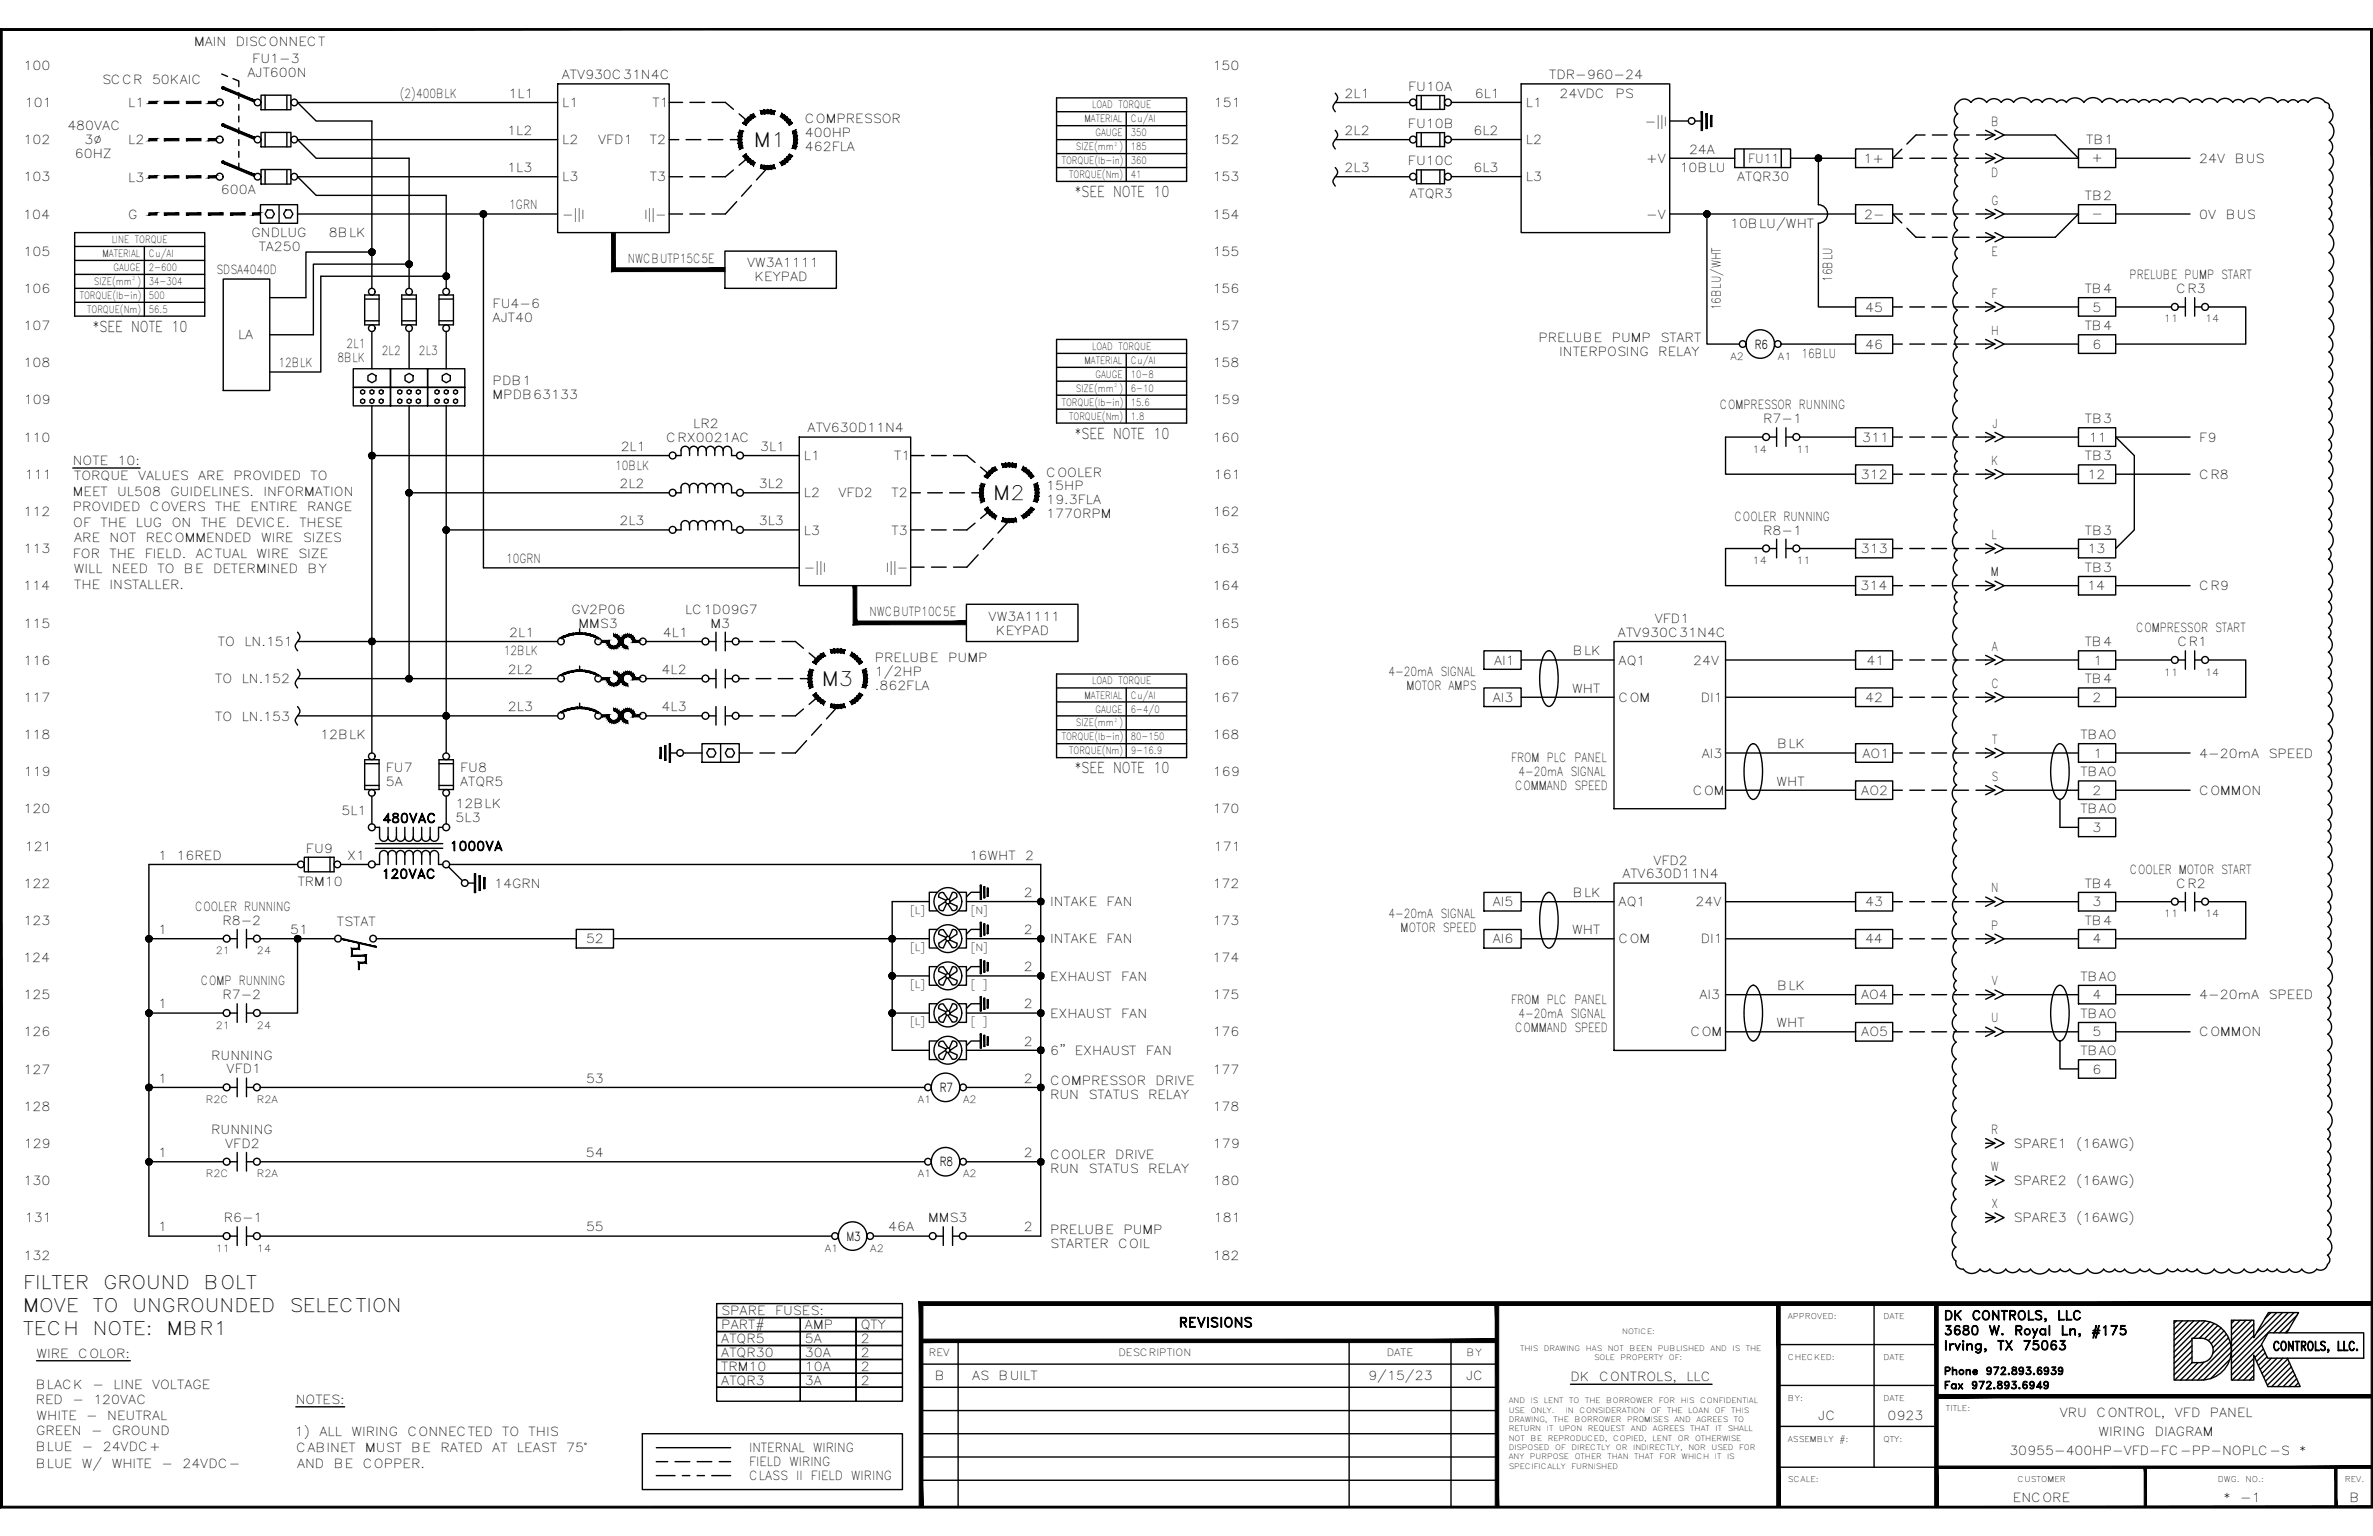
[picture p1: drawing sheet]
<svg xmlns="http://www.w3.org/2000/svg" width="432mm" height="279mm" viewBox="0 0 432 279" stroke-linecap="round" stroke-linejoin="round" font-family="sans-serif">
<defs><g id="words">
<g font-size="4.9">
<text x="68.8" y="151">480VAC</text>
<text x="81.5" y="155.9">1000VA</text>
</g>
<text font-size="4.4" x="69.1" y="160.9">120VAC</text>
<g font-size="3.6">
<text x="137.2" y="26.8">M1</text>
<text x="180.7" y="91">M2</text>
<text x="149.5" y="124.8">M3</text>
</g>
<g font-size="3.4">
<text x="4.2" y="238.6">MOVE</text>
<text x="4.2" y="234.4">FILTER</text>
<text x="16.9" y="238.6">TO</text>
<text x="18.8" y="234.4">GROUND</text>
<text x="24.1" y="238.6">UNGROUNDED</text>
<text x="37.1" y="234.4">BOLT</text>
<text x="52.7" y="238.6">SELECTION</text>
<text x="4.2" y="242.9">TECH</text>
<text x="16.9" y="242.9">NOTE:</text>
<text x="30.4" y="242.9">MBR1</text>
</g>
<g font-size="2.7">
<text x="195.6" y="35.9">*SEE NOTE 10</text>
<text x="16.9" y="60.4">*SEE NOTE 10</text>
<text x="195.6" y="79.8">*SEE NOTE 10</text>
<text x="195.6" y="140.7">*SEE NOTE 10</text>
</g>
<g font-size="2.3">
<text x="35.3" y="8.4">MAIN</text>
<text x="42.9" y="8.4">DISCONNECT</text>
<text x="45.9" y="11.4">FU1-3</text>
<text x="4.3" y="12.7">100</text>
<text x="18.6" y="15.3">SCCR</text>
<text x="27.7" y="15.3">50KAIC</text>
<text x="45" y="13.9">AJT600N</text>
<text x="72.7" y="17.8">(2)400BLK</text>
<text x="92.5" y="17.8">1L1</text>
<text x="102.2" y="14.4">ATV930C31N4C</text>
<text x="220.7" y="12.7">150</text>
<text x="244.7" y="17.8">2L1</text>
<text x="256.2" y="16.5">FU10A</text>
<text x="268.4" y="17.8">6L1</text>
<text x="281.9" y="14.4">TDR-960-24</text>
<text x="283.8" y="17.8">24VDC</text>
<text x="294" y="17.8">PS</text>
<text x="4.5" y="19.5">101</text>
<text x="12.3" y="23.7">480VAC</text>
<text x="23.3" y="19.5">L1</text>
<text x="102.3" y="19.5">L1</text>
<text x="118.7" y="19.5">T1</text>
<text x="146.5" y="22.4">COMPRESSOR</text>
<text x="220.9" y="19.5">151</text>
<text x="256.2" y="23.3">FU10B</text>
<text x="277.6" y="19.5">L1</text>
<text x="299.3" y="22.9">-||l</text>
<text x="362.3" y="22.9">B</text>
<text x="4.3" y="26.2">102</text>
<text x="13.6" y="28.8">60HZ</text>
<text x="15.4" y="26.2">3∅</text>
<text x="23.3" y="26.2">L2</text>
<text x="92.3" y="24.6">1L2</text>
<text x="102.3" y="26.2">L2</text>
<text x="108.8" y="26.2">VFD1</text>
<text x="118.3" y="26.2">T2</text>
<text x="146.5" y="25">400HP</text>
<text x="146.5" y="27.5">462FLA</text>
<text x="220.7" y="26.2">152</text>
<text x="244.7" y="24.6">2L2</text>
<text x="268.1" y="24.6">6L2</text>
<text x="277.6" y="26.2">L2</text>
<text x="299.5" y="29.6">+V</text>
<text x="307.3" y="27.9">24A</text>
<text x="318.1" y="29.6">FU11</text>
<text x="339.1" y="29.6">1+</text>
<text x="379.6" y="26.2">TB1</text>
<text x="380.6" y="29.5">+</text>
<text x="400.2" y="29.6">24V</text>
<text x="406.6" y="29.6">BUS</text>
<text x="4.3" y="33">103</text>
<text x="23.3" y="33">L3</text>
<text x="40.2" y="35.3">600A</text>
<text x="92.3" y="31.3">1L3</text>
<text x="102.3" y="33">L3</text>
<text x="118.3" y="33">T3</text>
<text x="220.7" y="33">153</text>
<text x="244.7" y="31.3">2L3</text>
<text x="256.2" y="30.1">FU10C</text>
<text x="256.5" y="36">ATQR3</text>
<text x="268.1" y="31.3">6L3</text>
<text x="277.6" y="33">L3</text>
<text x="305.6" y="31.3">10BLU</text>
<text x="316.1" y="33">ATQR30</text>
<text x="362.3" y="32.2">D</text>
<text x="4.2" y="39.8">104</text>
<text x="23.3" y="39.8">G</text>
<text x="92.7" y="38.1">1GRN</text>
<text x="102.3" y="39.8">-||l</text>
<text x="117.2" y="39.8">l||-</text>
<text x="220.6" y="39.8">154</text>
<text x="299.5" y="39.8">-V</text>
<text x="314.8" y="41.5">10BLU/WHT</text>
<text x="339.2" y="39.8">2-</text>
<text x="362.4" y="37.2">G</text>
<text x="379.4" y="36.4">TB2</text>
<text x="380.6" y="39.6">-</text>
<text x="400.2" y="39.8">0V</text>
<text x="405" y="39.8">BUS</text>
<text x="4.3" y="46.5">105</text>
<text x="45.8" y="43.2">GNDLUG</text>
<text x="47.1" y="45.7">TA250</text>
<text x="59.9" y="43.2">8BLK</text>
<text x="114.3" y="47.9">NWCBUTP15C5E</text>
<text x="220.7" y="46.5">155</text>
<text x="362.4" y="46.5">E</text>
<text x="4.3" y="53.3">106</text>
<text x="39.4" y="49.9">SDSA4040D</text>
<text x="135.9" y="48.6">VW3A1111</text>
<text x="137.3" y="51.2">KEYPAD</text>
<text x="220.7" y="53.3">156</text>
<text x="333.4" y="51.3" transform="rotate(-90 333.4 51.3)">16BLU</text>
<text x="379.3" y="53.3">TB4</text>
<text x="387.5" y="50.8">PRELUBE PUMP START</text>
<text x="396" y="53.3">CR3</text>
<text x="89.6" y="56">FU4-6</text>
<text x="89.6" y="58.5">AJT40</text>
<text x="313.1" y="56.5" transform="rotate(-90 313.1 56.5)">16BLU/WHT</text>
<text x="339.4" y="56.7">45</text>
<text x="362.4" y="54.1">F</text>
<text x="380.8" y="56.7">5</text>
<text x="4.3" y="60">107</text>
<text x="43.3" y="61.7">LA</text>
<text x="61.4" y="65.8">8BLK</text>
<text x="63.1" y="63.3">2L1</text>
<text x="69.5" y="64.5">2L2</text>
<text x="76.2" y="64.5">2L3</text>
<text x="220.7" y="60">157</text>
<text x="279.9" y="62.2">PRELUBE</text>
<text x="283.7" y="64.7">INTERPOSING</text>
<text x="293.3" y="62.2">PUMP</text>
<text x="301.7" y="64.7">RELAY</text>
<text x="302.1" y="62.2">START</text>
<text x="319.3" y="63.4">R6</text>
<text x="327.8" y="65.1">16BLU</text>
<text x="339.4" y="63.4">46</text>
<text x="362.3" y="60.9">H</text>
<text x="379.3" y="60">TB4</text>
<text x="380.7" y="63.4">6</text>
<text x="4.3" y="66.8">108</text>
<text x="50.7" y="66.8">12BLK</text>
<text x="89.6" y="70">PDB1</text>
<text x="220.7" y="66.8">158</text>
<text x="4.3" y="73.6">109</text>
<text x="89.6" y="72.6">MPDB63133</text>
<text x="126.2" y="77.8">LR2</text>
<text x="220.7" y="73.6">159</text>
<text x="312.9" y="74.4">COMPRESSOR RUNNING</text>
<text x="320.8" y="77">R7-1</text>
<text x="362.6" y="77.8">J</text>
<text x="379.4" y="77">TB3</text>
<text x="4.3" y="80.3">110</text>
<text x="112.9" y="82">2L1</text>
<text x="121.2" y="80.3">CRX0021AC</text>
<text x="138.3" y="82">3L1</text>
<text x="146.3" y="83.7">L1</text>
<text x="147" y="78.7">ATV630D11N4</text>
<text x="162.7" y="83.7">T1</text>
<text x="220.7" y="80.3">160</text>
<text x="338.9" y="80.3">311</text>
<text x="379.4" y="83.7">TB3</text>
<text x="380.1" y="80.3">11</text>
<text x="400.2" y="80.3">F9</text>
<text x="4.5" y="87.1">111</text>
<text x="13.3" y="84.6">NOTE</text>
<text x="13.5" y="87.4">TORQUE</text>
<text x="21.4" y="84.6">10:</text>
<text x="25.1" y="87.4">VALUES</text>
<text x="36.1" y="87.4">ARE</text>
<text x="42.5" y="87.4">PROVIDED</text>
<text x="56.5" y="87.4">TO</text>
<text x="111.9" y="85.4">10BLK</text>
<text x="112.7" y="88.8">2L2</text>
<text x="138.1" y="88.8">3L2</text>
<text x="190.4" y="86.7">COOLER</text>
<text x="190.4" y="89.2">15HP</text>
<text x="220.9" y="87.1">161</text>
<text x="338.6" y="87.1">312</text>
<text x="362.3" y="84.6">K</text>
<text x="379.9" y="87.1">12</text>
<text x="400.2" y="87.1">CR8</text>
<text x="4.3" y="93.9">112</text>
<text x="13.3" y="90.2">MEET</text>
<text x="13.3" y="93">PROVIDED</text>
<text x="13.3" y="95.8">OF</text>
<text x="18.3" y="95.8">THE</text>
<text x="21.3" y="90.2">UL508</text>
<text x="24.7" y="95.8">LUG</text>
<text x="27.3" y="93">COVERS</text>
<text x="31" y="90.2">GUIDELINES.</text>
<text x="31.3" y="95.8">ON</text>
<text x="36.5" y="95.8">THE</text>
<text x="39.1" y="93">THE</text>
<text x="43" y="95.8">DEVICE.</text>
<text x="45.6" y="93">ENTIRE</text>
<text x="47.9" y="90.2">INFORMATION</text>
<text x="54.5" y="95.8">THESE</text>
<text x="55.9" y="93">RANGE</text>
<text x="112.7" y="95.5">2L3</text>
<text x="138.1" y="95.5">3L3</text>
<text x="146.3" y="90.5">L2</text>
<text x="152.5" y="90.5">VFD2</text>
<text x="162.2" y="90.5">T2</text>
<text x="190.4" y="91.8">19.3FLA</text>
<text x="190.4" y="94.3">1770RPM</text>
<text x="220.7" y="93.9">162</text>
<text x="315.6" y="94.7">COOLER RUNNING</text>
<text x="4.3" y="100.6">113</text>
<text x="13.3" y="101.5">FOR</text>
<text x="13.5" y="98.7">ARE</text>
<text x="19.9" y="101.5">THE</text>
<text x="19.9" y="98.7">NOT</text>
<text x="26.4" y="101.5">FIELD.</text>
<text x="26.5" y="98.7">RECOMMENDED</text>
<text x="35.6" y="101.5">ACTUAL</text>
<text x="46.7" y="101.5">WIRE</text>
<text x="47.5" y="98.7">WIRE</text>
<text x="54.3" y="101.5">SIZE</text>
<text x="55.1" y="98.7">SIZES</text>
<text x="146.3" y="97.2">L3</text>
<text x="162.2" y="97.2">T3</text>
<text x="220.7" y="100.6">163</text>
<text x="320.8" y="97.2">R8-1</text>
<text x="338.6" y="100.6">313</text>
<text x="362.4" y="98.1">L</text>
<text x="379.4" y="97.2">TB3</text>
<text x="379.9" y="100.6">13</text>
<text x="4.2" y="107.4">114</text>
<text x="13.4" y="104.3">WILL</text>
<text x="13.5" y="107.1">THE</text>
<text x="19.9" y="107.1">INSTALLER.</text>
<text x="20.4" y="104.3">NEED</text>
<text x="28.7" y="104.3">TO</text>
<text x="33.5" y="104.3">BE</text>
<text x="38.8" y="104.3">DETERMINED</text>
<text x="56" y="104.3">BY</text>
<text x="92.1" y="102.4">10GRN</text>
<text x="146.3" y="104">-||l</text>
<text x="161.2" y="104">l||-</text>
<text x="220.6" y="107.4">164</text>
<text x="338.6" y="107.4">314</text>
<text x="362.3" y="104.9">M</text>
<text x="379.4" y="104">TB3</text>
<text x="379.8" y="107.4">14</text>
<text x="400.2" y="107.4">CR9</text>
<text x="104" y="111.6">GV2P06</text>
<text x="124.7" y="111.6">LC1D09G7</text>
<text x="158.2" y="112.1">NWCBUTP10C5E</text>
<text x="179.9" y="112.9">VW3A1111</text>
<text x="301.1" y="113.4">VFD1</text>
<text x="4.3" y="114.2">115</text>
<text x="39.7" y="117.5">TO</text>
<text x="44.5" y="117.5">LN.151</text>
<text x="91.7" y="119.2">12BLK</text>
<text x="92.7" y="115.8">2L1</text>
<text x="105.3" y="114.2">MMS3</text>
<text x="120.6" y="115.8">4L1</text>
<text x="129.3" y="114.2">M3</text>
<text x="181.2" y="115.4">KEYPAD</text>
<text x="220.7" y="114.2">165</text>
<text x="286.2" y="119.2">BLK</text>
<text x="294.4" y="115.8">ATV930C31N4C</text>
<text x="362.5" y="118.4">A</text>
<text x="379.3" y="117.5">TB4</text>
<text x="388.7" y="115">COMPRESSOR START</text>
<text x="396.2" y="117.5">CR1</text>
<text x="4.3" y="120.9">116</text>
<text x="39.2" y="124.3">TO</text>
<text x="44" y="124.3">LN.152</text>
<text x="92.4" y="122.6">2L2</text>
<text x="120.4" y="122.6">4L2</text>
<text x="159.2" y="120.5">PRELUBE</text>
<text x="159.2" y="123">1/2HP</text>
<text x="159.2" y="125.6">.862FLA</text>
<text x="172.5" y="120.5">PUMP</text>
<text x="220.7" y="120.9">166</text>
<text x="252.6" y="123">4-20mA SIGNAL</text>
<text x="255.9" y="125.6">MOTOR AMPS</text>
<text x="271.9" y="120.9">AI1</text>
<text x="286.1" y="126">WHT</text>
<text x="294.5" y="120.9">AQ1</text>
<text x="308.1" y="120.9">24V</text>
<text x="339.7" y="120.9">41</text>
<text x="362.4" y="125.1">C</text>
<text x="379.3" y="124.3">TB4</text>
<text x="380.9" y="120.9">1</text>
<text x="4.3" y="127.7">117</text>
<text x="39.2" y="131.1">TO</text>
<text x="44" y="131.1">LN.153</text>
<text x="92.4" y="129.4">2L3</text>
<text x="120.4" y="129.4">4L3</text>
<text x="220.7" y="127.7">167</text>
<text x="271.6" y="127.7">AI3</text>
<text x="294.5" y="127.7">COM</text>
<text x="309.5" y="127.7">DI1</text>
<text x="339.4" y="127.7">42</text>
<text x="380.8" y="127.7">2</text>
<text x="4.3" y="134.4">118</text>
<text x="58.3" y="134.4">12BLK</text>
<text x="220.7" y="134.4">168</text>
<text x="309.7" y="137.8">AI3</text>
<text x="323.4" y="136.1">BLK</text>
<text x="338.9" y="137.8">AO1</text>
<text x="362.5" y="135.3">T</text>
<text x="378.6" y="134.4">TBAO</text>
<text x="380.9" y="137.8">1</text>
<text x="400.2" y="137.8">4-20mA</text>
<text x="412.8" y="137.8">SPEED</text>
<text x="4.3" y="141.2">119</text>
<text x="70.2" y="140.5">FU7</text>
<text x="70.2" y="143">5A</text>
<text x="83.7" y="140.5">FU8</text>
<text x="83.7" y="143">ATQR5</text>
<text x="220.7" y="141.2">169</text>
<text x="275" y="138.7">FROM PLC PANEL</text>
<text x="275.7" y="143.7">COMMAND SPEED</text>
<text x="276.3" y="141.2">4-20mA SIGNAL</text>
<text x="323.3" y="142.9">WHT</text>
<text x="362.4" y="142">S</text>
<text x="378.6" y="141.2">TBAO</text>
<text x="4.3" y="148">120</text>
<text x="62.1" y="148.2">5L1</text>
<text x="82.9" y="149.4">5L3</text>
<text x="82.9" y="146.9">12BLK</text>
<text x="220.7" y="148">170</text>
<text x="308.1" y="144.6">COM</text>
<text x="338.7" y="144.6">AO2</text>
<text x="378.6" y="148">TBAO</text>
<text x="380.8" y="144.6">2</text>
<text x="400.2" y="144.6">COMMON</text>
<text x="4.5" y="154.7">121</text>
<text x="55.7" y="155.1">FU9</text>
<text x="220.9" y="154.7">171</text>
<text x="380.8" y="151.3">3</text>
<text x="4.3" y="161.5">122</text>
<text x="28.8" y="156.4">1</text>
<text x="32.1" y="156.4">16RED</text>
<text x="54.2" y="161.1">TRM10</text>
<text x="63.2" y="156.4">X1</text>
<text x="89.9" y="161.5">14GRN</text>
<text x="176.4" y="156.4">16WHT</text>
<text x="186.5" y="156.4">2</text>
<text x="220.7" y="161.5">172</text>
<text x="295.2" y="159.8">ATV630D11N4</text>
<text x="300.9" y="157.3">VFD2</text>
<text x="379.3" y="161.5">TB4</text>
<text x="387.6" y="158.9">COOLER MOTOR START</text>
<text x="396" y="161.5">CR2</text>
<text x="35.5" y="165.7">COOLER RUNNING</text>
<text x="186.3" y="163.2">2</text>
<text x="191.1" y="164.8">INTAKE</text>
<text x="201.4" y="164.8">FAN</text>
<text x="252.6" y="167">4-20mA SIGNAL</text>
<text x="271.6" y="164.9">AI5</text>
<text x="286.2" y="163.2">BLK</text>
<text x="294.5" y="164.9">AQ1</text>
<text x="308.5" y="164.9">24V</text>
<text x="339.4" y="164.9">43</text>
<text x="362.3" y="162.3">N</text>
<text x="380.8" y="164.9">3</text>
<text x="4.3" y="168.3">123</text>
<text x="28.8" y="169.9">1</text>
<text x="40.5" y="168.2">R8-2</text>
<text x="52.8" y="169.9">51</text>
<text x="61.3" y="168.5">TSTAT</text>
<text x="106.6" y="171.6">52</text>
<text x="186.3" y="169.9">2</text>
<text x="191.1" y="171.6">INTAKE</text>
<text x="201.4" y="171.6">FAN</text>
<text x="220.7" y="168.3">173</text>
<text x="254.9" y="169.5">MOTOR SPEED</text>
<text x="271.6" y="171.6">AI6</text>
<text x="286.1" y="169.9">WHT</text>
<text x="294.5" y="171.6">COM</text>
<text x="309.5" y="171.6">DI1</text>
<text x="339.4" y="171.6">44</text>
<text x="362.3" y="169.1">P</text>
<text x="379.3" y="168.3">TB4</text>
<text x="380.7" y="171.6">4</text>
<text x="4.2" y="175">124</text>
<text x="36.6" y="179.2">COMP RUNNING</text>
<text x="186.3" y="176.7">2</text>
<text x="191.1" y="178.4">EXHAUST</text>
<text x="204" y="178.4">FAN</text>
<text x="220.6" y="175">174</text>
<text x="362.5" y="179.2">V</text>
<text x="378.6" y="178.4">TBAO</text>
<text x="4.3" y="181.8">125</text>
<text x="28.8" y="183.4">1</text>
<text x="40.5" y="181.7">R7-2</text>
<text x="186.3" y="183.4">2</text>
<text x="191.1" y="185.1">EXHAUST</text>
<text x="204" y="185.1">FAN</text>
<text x="220.7" y="181.8">175</text>
<text x="275" y="182.6">FROM PLC PANEL</text>
<text x="276.3" y="185.1">4-20mA SIGNAL</text>
<text x="309.2" y="181.8">AI3</text>
<text x="323.4" y="180.1">BLK</text>
<text x="338.6" y="181.8">AO4</text>
<text x="362.3" y="186">U</text>
<text x="378.6" y="185.1">TBAO</text>
<text x="380.7" y="181.8">4</text>
<text x="400.2" y="181.8">4-20mA</text>
<text x="412.8" y="181.8">SPEED</text>
<text x="4.3" y="188.5">126</text>
<text x="186.3" y="190.2">2</text>
<text x="191.1" y="191.9">6&quot;</text>
<text x="195.6" y="191.9">EXHAUST</text>
<text x="208.5" y="191.9">FAN</text>
<text x="220.7" y="188.5">176</text>
<text x="275.7" y="187.7">COMMAND SPEED</text>
<text x="307.6" y="188.5">COM</text>
<text x="323.3" y="186.8">WHT</text>
<text x="338.7" y="188.5">AO5</text>
<text x="378.6" y="191.9">TBAO</text>
<text x="380.8" y="188.5">5</text>
<text x="400.2" y="188.5">COMMON</text>
<text x="4.3" y="195.3">127</text>
<text x="28.8" y="197">1</text>
<text x="38.4" y="192.7">RUNNING</text>
<text x="41.2" y="195.3">VFD1</text>
<text x="106.6" y="197">53</text>
<text x="186.3" y="197">2</text>
<text x="191.1" y="197.4">COMPRESSOR</text>
<text x="210.3" y="197.4">DRIVE</text>
<text x="220.7" y="195.3">177</text>
<text x="380.7" y="195.3">6</text>
<text x="4.3" y="202.1">128</text>
<text x="171" y="198.6">R7</text>
<text x="191.1" y="199.9">RUN</text>
<text x="198.1" y="199.9">STATUS</text>
<text x="208.9" y="199.9">RELAY</text>
<text x="220.7" y="202.1">178</text>
<text x="4.3" y="208.8">129</text>
<text x="38.4" y="206.2">RUNNING</text>
<text x="41" y="208.8">VFD2</text>
<text x="220.7" y="208.8">179</text>
<text x="362.3" y="206.3">R</text>
<text x="366.4" y="208.8">SPARE1</text>
<text x="377.8" y="208.8">(16AWG)</text>
<text x="4.3" y="215.6">130</text>
<text x="28.8" y="210.5">1</text>
<text x="106.6" y="210.5">54</text>
<text x="171" y="212.2">R8</text>
<text x="186.3" y="210.5">2</text>
<text x="191.1" y="210.9">COOLER</text>
<text x="191.1" y="213.4">RUN</text>
<text x="198.1" y="213.4">STATUS</text>
<text x="202.9" y="210.9">DRIVE</text>
<text x="208.9" y="213.4">RELAY</text>
<text x="220.7" y="215.6">180</text>
<text x="362.3" y="213">W</text>
<text x="366.4" y="215.6">SPARE2</text>
<text x="377.8" y="215.6">(16AWG)</text>
<text x="362.4" y="219.8">X</text>
<text x="4.5" y="222.3">131</text>
<text x="28.8" y="224">1</text>
<text x="40.7" y="222.3">R6-1</text>
<text x="106.6" y="224">55</text>
<text x="154" y="225.7">M3</text>
<text x="161.6" y="224">46A</text>
<text x="168.9" y="222.3">MMS3</text>
<text x="186.3" y="224">2</text>
<text x="191.1" y="224.4">PRELUBE</text>
<text x="191.1" y="227">STARTER</text>
<text x="203.5" y="227">COIL</text>
<text x="204.4" y="224.4">PUMP</text>
<text x="220.9" y="222.3">181</text>
<text x="366.4" y="222.3">SPARE3</text>
<text x="377.8" y="222.3">(16AWG)</text>
<text x="4.3" y="229.1">132</text>
<text x="220.7" y="229.1">182</text>
<text x="131.3" y="239.2">SPARE</text>
<text x="141" y="239.2">FUSES:</text>
<text x="131.3" y="241.8">PART#</text>
<text x="131.3" y="244.3">ATQR5</text>
<text x="146.5" y="241.8">AMP</text>
<text x="146.5" y="244.3">5A</text>
<text x="156.6" y="241.8">QTY</text>
<text x="156.6" y="244.3">2</text>
<text x="6.6" y="247">WIRE</text>
<text x="14.2" y="247">COLOR:</text>
<text x="131.3" y="246.9">ATQR30</text>
<text x="131.3" y="249.4">TRM10</text>
<text x="131.3" y="251.9">ATQR3</text>
<text x="146.5" y="246.9">30A</text>
<text x="146.5" y="249.4">10A</text>
<text x="146.5" y="251.9">3A</text>
<text x="156.6" y="246.9">2</text>
<text x="156.6" y="249.4">2</text>
<text x="156.6" y="251.9">2</text>
<text x="170.1" y="251.1">B</text>
<text x="176.9" y="251.1">AS</text>
<text x="181.7" y="251.1">BUILT</text>
<text x="249" y="251">9/15/23</text>
<text x="266.8" y="251.1">JC</text>
<text x="285.8" y="251.2">DK</text>
<text x="291" y="251.2">CONTROLS,</text>
<text x="306.9" y="251.2">LLC</text>
<text x="6.5" y="252.6">BLACK</text>
<text x="6.5" y="255.4">RED</text>
<text x="13.2" y="255.4">-</text>
<text x="16.8" y="252.6">-</text>
<text x="17" y="255.4">120VAC</text>
<text x="20.6" y="252.6">LINE</text>
<text x="27.7" y="252.6">VOLTAGE</text>
<text x="53.8" y="255.3">NOTES:</text>
<text x="374.8" y="257.7">VRU</text>
<text x="381.5" y="257.7">CONTROL,</text>
<text x="395.8" y="257.7">VFD</text>
<text x="402.1" y="257.7">PANEL</text>
<text x="6.5" y="263.9">BLUE</text>
<text x="6.6" y="261">GREEN</text>
<text x="6.6" y="258.2">WHITE</text>
<text x="14.9" y="263.9">-</text>
<text x="15.7" y="258.2">-</text>
<text x="16.6" y="261">-</text>
<text x="18.7" y="263.9">24VDC+</text>
<text x="19.5" y="258.2">NEUTRAL</text>
<text x="20.4" y="261">GROUND</text>
<text x="53.7" y="261.3">1)</text>
<text x="58.1" y="261.3">ALL</text>
<text x="63.9" y="261.3">WIRING</text>
<text x="74.1" y="261.3">CONNECTED</text>
<text x="91.4" y="261.3">TO</text>
<text x="96.2" y="261.3">THIS</text>
<text x="330.9" y="258.3">JC</text>
<text x="343.5" y="258.3">0923</text>
<text x="381.9" y="261.3">WIRING</text>
<text x="392.1" y="261.3">DIAGRAM</text>
<text x="6.5" y="267">BLUE</text>
<text x="14.9" y="267">W/</text>
<text x="20.3" y="267">WHITE</text>
<text x="29.4" y="267">-</text>
<text x="33.2" y="267">24VDC-</text>
<text x="53.9" y="264.2">CABINET</text>
<text x="54.1" y="267">AND</text>
<text x="60.7" y="267">BE</text>
<text x="66" y="267">COPPER.</text>
<text x="66.5" y="264.2">MUST</text>
<text x="74.8" y="264.2">BE</text>
<text x="80.1" y="264.2">RATED</text>
<text x="89.6" y="264.2">AT</text>
<text x="94.1" y="264.2">LEAST</text>
<text x="103" y="264.2">75°</text>
<text x="136.3" y="264.2">INTERNAL WIRING</text>
<text x="136.3" y="266.7">FIELD WIRING</text>
<text x="136.3" y="269.3">CLASS II FIELD WIRING</text>
<text x="365.6" y="264.6">30955-400HP-VFD-FC-PP-NOPLC-S</text>
<text x="418.4" y="264.6">*</text>
<text x="366.3" y="273.2">ENCORE</text>
<text x="404.6" y="273.2">*</text>
<text x="407.6" y="273.2">-1</text>
<text x="427.5" y="273.2">B</text>
</g>
<g font-size="1.8">
<text x="197.3" y="22.3">MATERIAL</text>
<text x="198.7" y="19.7">LOAD TORQUE</text>
<text x="205.8" y="22.3">Cu/Al</text>
<text x="193.2" y="29.9">TORQUE(lb-in)</text>
<text x="195.8" y="27.3">SIZE(mm )</text>
<text x="199.3" y="24.8">GAUGE</text>
<text x="205.8" y="24.8">350</text>
<text x="205.8" y="27.3">185</text>
<text x="205.8" y="29.9">360</text>
<text x="194.5" y="32.4">TORQUE(Nm)</text>
<text x="205.8" y="32.4">41</text>
<text x="18.6" y="46.8">MATERIAL</text>
<text x="20.3" y="44.2">LINE TORQUE</text>
<text x="27.1" y="46.8">Cu/Al</text>
<text x="17.1" y="51.9">SIZE(mm )</text>
<text x="20.6" y="49.3">GAUGE</text>
<text x="27.1" y="49.3">2-600</text>
<text x="27.1" y="51.9">34-304</text>
<text x="14.5" y="54.4">TORQUE(lb-in)</text>
<text x="15.9" y="56.9">TORQUE(Nm)</text>
<text x="27.1" y="54.4">500</text>
<text x="27.1" y="56.9">56.5</text>
<text x="393.8" y="58.7">11</text>
<text x="401.3" y="58.7">14</text>
<text x="198.7" y="63.6">LOAD TORQUE</text>
<text x="314.9" y="65.4">A2</text>
<text x="323.5" y="65.4">A1</text>
<text x="195.8" y="71.3">SIZE(mm )</text>
<text x="197.3" y="66.2">MATERIAL</text>
<text x="199.3" y="68.8">GAUGE</text>
<text x="205.8" y="66.2">Cu/Al</text>
<text x="205.8" y="68.8">10-8</text>
<text x="205.8" y="71.3">6-10</text>
<text x="193.2" y="73.8">TORQUE(lb-in)</text>
<text x="194.5" y="76.4">TORQUE(Nm)</text>
<text x="205.8" y="73.8">15.6</text>
<text x="205.8" y="76.4">1.8</text>
<text x="318.9" y="82.3">14</text>
<text x="326.9" y="82.3">11</text>
<text x="318.9" y="102.6">14</text>
<text x="326.9" y="102.6">11</text>
<text x="198.7" y="124.5">LOAD TORQUE</text>
<text x="393.8" y="122.9">11</text>
<text x="401.3" y="122.9">14</text>
<text x="197.3" y="127.1">MATERIAL</text>
<text x="199.3" y="129.6">GAUGE</text>
<text x="205.8" y="127.1">Cu/Al</text>
<text x="205.8" y="129.6">6-4/0</text>
<text x="193.2" y="134.7">TORQUE(lb-in)</text>
<text x="194.5" y="137.2">TORQUE(Nm)</text>
<text x="195.8" y="132.1">SIZE(mm )</text>
<text x="205.8" y="134.7">80-150</text>
<text x="205.8" y="137.2">9-16.9</text>
<text x="165.7" y="166.2">[L]</text>
<text x="176.7" y="166.2">[N]</text>
<text x="393.8" y="166.9">11</text>
<text x="401.3" y="166.9">14</text>
<text x="39.3" y="173.6">21</text>
<text x="46.8" y="173.6">24</text>
<text x="165.7" y="173">[L]</text>
<text x="176.7" y="173">[N]</text>
<text x="165.7" y="179.7">[L]</text>
<text x="176.7" y="179.7">[</text>
<text x="178.9" y="179.7">]</text>
<text x="39.3" y="187.1">21</text>
<text x="46.8" y="187.1">24</text>
<text x="165.7" y="186.5">[L]</text>
<text x="176.7" y="186.5">[</text>
<text x="178.9" y="186.5">]</text>
<text x="37.5" y="200.6">R2C</text>
<text x="46.8" y="200.6">R2A</text>
<text x="167" y="200.6">A1</text>
<text x="175.3" y="200.6">A2</text>
<text x="37.5" y="214.2">R2C</text>
<text x="46.8" y="214.2">R2A</text>
<text x="167" y="214.1">A1</text>
<text x="175.3" y="214.1">A2</text>
<text x="39.3" y="227.7">11</text>
<text x="46.8" y="227.7">14</text>
<text x="150.1" y="227.7">A1</text>
<text x="158.3" y="227.7">A2</text>
<text x="169" y="246.7">REV</text>
<text x="203.5" y="246.7">DESCRIPTION</text>
<text x="252.3" y="246.7">DATE</text>
<text x="266.9" y="246.7">BY</text>
</g>
<g font-size="1.5">
<text x="325.3" y="239.9">APPROVED:</text>
<text x="342.7" y="239.9">DATE</text>
<text x="325.3" y="247.4">CHECKED:</text>
<text x="342.7" y="247.4">DATE</text>
<text x="325.3" y="254.8">BY:</text>
<text x="342.7" y="254.8">DATE</text>
<text x="354.1" y="256.8">TITLE:</text>
<text x="325.3" y="262.2">ASSEMBLY</text>
<text x="334.7" y="262.2">#:</text>
<text x="342.7" y="262.2">QTY:</text>
<text x="325.3" y="269.7">SCALE:</text>
<text x="367.1" y="269.7">CUSTOMER</text>
<text x="403.6" y="269.7">DWG.</text>
<text x="408.6" y="269.7">NO.:</text>
<text x="426.7" y="269.7">REV.</text>
</g>
<g font-size="1.4">
<text x="276.6" y="245.7">THIS</text>
<text x="280.9" y="245.7">DRAWING</text>
<text x="288.5" y="245.7">HAS</text>
<text x="292.5" y="245.7">NOT</text>
<text x="295.2" y="242.6">NOTICE:</text>
<text x="296.5" y="245.7">BEEN</text>
<text x="301.7" y="245.7">PUBLISHED</text>
<text x="311.3" y="245.7">AND</text>
<text x="315.3" y="245.7">IS</text>
<text x="317.7" y="245.7">THE</text>
<text x="290.1" y="247.4">SOLE</text>
<text x="294.9" y="247.4">PROPERTY</text>
<text x="303.7" y="247.4">OF:</text>
<text x="274.5" y="257">USE</text>
<text x="274.5" y="255.3">AND</text>
<text x="278.5" y="257">ONLY.</text>
<text x="278.5" y="255.3">IS</text>
<text x="280.9" y="255.3">LENT</text>
<text x="284.9" y="257">IN</text>
<text x="285.5" y="255.3">TO</text>
<text x="287.4" y="257">CONSIDERATION</text>
<text x="288.4" y="255.3">THE</text>
<text x="292.3" y="255.3">BORROWER</text>
<text x="300.4" y="257">OF</text>
<text x="301.8" y="255.3">FOR</text>
<text x="303.3" y="257">THE</text>
<text x="305.8" y="255.3">HIS</text>
<text x="307.2" y="257">LOAN</text>
<text x="309.4" y="255.3">CONFIDENTIAL</text>
<text x="312" y="257">OF</text>
<text x="315" y="257">THIS</text>
<text x="274.5" y="263.8">DISPOSED</text>
<text x="274.5" y="262.1">NOT</text>
<text x="274.5" y="260.4">RETURN</text>
<text x="274.5" y="258.7">DRAWING,</text>
<text x="278.5" y="262.1">BE</text>
<text x="281.5" y="260.4">IT</text>
<text x="281.7" y="262.1">REPRODUCED,</text>
<text x="282.7" y="258.7">THE</text>
<text x="283" y="263.8">OF</text>
<text x="283.7" y="260.4">UPON</text>
<text x="286" y="263.8">DIRECTLY</text>
<text x="286.5" y="258.7">BORROWER</text>
<text x="289" y="260.4">REQUEST</text>
<text x="293.5" y="262.1">COPIED,</text>
<text x="294" y="263.8">OR</text>
<text x="296.1" y="258.7">PROMISES</text>
<text x="296.8" y="260.4">AND</text>
<text x="297.2" y="263.8">INDIRECTLY,</text>
<text x="300.7" y="262.1">LENT</text>
<text x="300.8" y="260.4">AGREES</text>
<text x="304.7" y="258.7">AND</text>
<text x="305.3" y="262.1">OR</text>
<text x="307.2" y="263.8">NOR</text>
<text x="307.6" y="260.4">THAT</text>
<text x="308.4" y="262.1">OTHERWISE</text>
<text x="308.7" y="258.7">AGREES</text>
<text x="311.4" y="263.8">USED</text>
<text x="312.2" y="260.4">IT</text>
<text x="314.4" y="260.4">SHALL</text>
<text x="315.5" y="258.7">TO</text>
<text x="316.5" y="263.8">FOR</text>
<text x="274.5" y="267.1">SPECIFICALLY</text>
<text x="274.5" y="265.5">ANY</text>
<text x="278.4" y="265.5">PURPOSE</text>
<text x="285.9" y="267.1">FURNISHED</text>
<text x="286.5" y="265.5">OTHER</text>
<text x="292.5" y="265.5">THAN</text>
<text x="297.4" y="265.5">THAT</text>
<text x="302" y="265.5">FOR</text>
<text x="306" y="265.5">WHICH</text>
<text x="312" y="265.5">IT</text>
<text x="314.3" y="265.5">IS</text>
</g>
<g font-size=".9">
<text x="202.8" y="26.5">2</text>
<text x="24.1" y="51">2</text>
<text x="202.8" y="70.4">2</text>
<text x="202.8" y="131.3">2</text>
</g>
</g></defs>
<!-- layer: T -->
<g fill="none" stroke="#000" stroke-width=".25">
<path d="M40.3 13.5l1.1 .4M42.4 14.3l1.1 .4v1.1M43.5 16.8v1.1M43.5 19v1M47.5 17.3h5.4v2.7h-5.4zM48.2 17.3v2.7M52.2 17.3v2.7M54.1 18.6l3.4 3.4h10.2v30.5M54.1 18.6h47.4M101.5 15.3h20.3v27h-20.3zM121.8 18.6h2.4M125.5 18.6h2.7"/>
<path d="M129.6 18.6h2.4l1.5 1.3M192.3 17.8h23.6v15.2h-23.6zM243 17l.1 .2a.92 .92 0 0 1 0 1.2l-.3 .4a.87 .87 0 0 0 0 1.3l.2 .2M243 18.6h13.5M257.8 17.4h5v2.5h-5zM258.6 17.4v2.5M262 17.4v2.5M264.1 18.6h12.7M276.8 15.3h27v27h-27zM356.2 18.6a1.47 1.47 0 0 1 2.4 0M356.2 18.6a1.28 1.28 0 0 0 0 2.1M358.7 18.6a1.73 1.73 0 0 1 2.8 0"/>
<path d="M361.5 18.6a1.62 1.62 0 0 1 2.7 0M364.2 18.6a1.35 1.35 0 0 1 2.2 0 1.97 1.97 0 0 1 3.2 0 1.2 1.2 0 0 1 2 0 1.62 1.62 0 0 1 2.7 0M374.3 18.6a1.07 1.07 0 0 1 1.7 0M376 18.6a1.94 1.94 0 0 1 3.2 0M379.2 18.6a2.02 2.02 0 0 1 3.3 0M387 18.6a1.3 1.3 0 0 1 2.2 0M387 18.6a1.11 1.11 0 0 0-1.8 0 1.66 1.66 0 0 0-2.7 0M389.2 18.6a1.17 1.17 0 0 1 1.9 0M391.1 18.6a1.2 1.2 0 0 1 1.9 0 1.41 1.41 0 0 1 2.4 0 1.89 1.89 0 0 1 3.1 0M398.5 18.6a1.37 1.37 0 0 1 2.2 0M400.7 18.6a1.7 1.7 0 0 1 2.8 0M403.5 18.6a1.7 1.7 0 0 1 2.8 0 1.22 1.22 0 0 1 2 0"/>
<path d="M408.3 18.6a1.75 1.75 0 0 1 2.8 0M411.1 18.6a2.03 2.03 0 0 1 3.4 0 1.15 1.15 0 0 1 1.9 0M416.3 18.6a1.11 1.11 0 0 1 1.9 0M418.1 18.6a1.11 1.11 0 0 1 1.9 0M420 18.6a1.94 1.94 0 0 1 3.1 0 .75 .75 0 0 1 .7 1 1.62 1.62 0 0 1 0 2.7 1.96 1.96 0 0 1 0 3.2 1.47 1.47 0 0 1 0 2.4M43.5 21.1v1.1M43.5 23.3v1M43.5 25.4v1.1M43.5 27.5v1.1M43.5 29.7v1M47.4 37.2h6.7v3.4h-6.7zM47.5 24.1h5.4v2.6h-5.4z"/>
<path d="M47.5 30.8h5.4v2.7h-5.4zM48.2 24.1v2.6M48.2 30.8v2.7M48.7 38.2h.8l.4 .7-.4 .7h-.8l-.5-.7zM50.8 37.2v3.4M52 38.2h.9l.4 .7-.4 .7h-.9l-.4-.7zM52.2 24.1v2.6M52.2 30.8v2.7M54.1 25.4l3.4 3.4h16.9v23.7M54.1 32.2l3.4 3.3h23.7v17M54.1 25.4h47.4M54.1 32.2h47.4"/>
<path d="M54.1 38.9h47.4M88 38.9v64.4h57.4M121.8 25.4h1.7M121.8 32.2h2.4M121.8 38.9h2.4M124.8 25.4h2.7M125.5 32.2h2.7M125.5 38.9h2.7M128.9 25.4h2.6M132.9 25.4h1.7M133.5 30.9l-1.5 1.3h-2.4M134 36.7l-2 2.2h-2.4"/>
<path d="M134.5 20.7l1.5 1.3M136 28.8l-1.5 1.3M136.7 33.7l-1.8 2M139.7 30.5l-2.1 2.2M192.3 20.3h23.6M192.3 22.9h23.6M192.3 25.4h23.6M192.3 27.9h23.6M192.3 30.5h23.6M204.9 20.3v12.7M243 23.7l.1 .2a.92 .92 0 0 1 0 1.3l-.3 .4a.87 .87 0 0 0 0 1.3l.2 .2M243 30.5l.1 .2a.89 .89 0 0 1 0 1.2l-.3 .5a.87 .87 0 0 0 0 1.2l.2 .2"/>
<path d="M243 25.4h13.5M243 32.2h13.5M257.8 24.1h5v2.6h-5zM257.8 30.9h5v2.5h-5zM258.6 24.1v2.6M258.6 30.9v2.5M262 24.1v2.6M262 30.9v2.5M264.1 25.4h12.7M264.1 32.1h12.7M303.8 38.9h33.9M303.8 28.8h11.9"/>
<path d="M303.8 22h3.4M308.4 22h1.2M309.6 20.3h.2v3.4h-.2zM310.5 20.7h.1v2.7h-.1zM310.6 38.9v23.7h5.9M311.3 21h.2v2h-.2zM315.7 27.1h10.1v3.4h-10.1zM317.4 27.1v3.4M324.1 27.1v3.4M325.8 28.8h11.9M330.9 28.8v8.4a1.68 1.68 0 0 1 1.6 1.7 1.68 1.68 0 0 1-1.6 1.7M337.7 27.1h6.7v3.4h-6.7z"/>
<path d="M337.7 37.2h6.7v3.4h-6.7zM346.1 27.1l-1.7 1.7h1.8M346.2 38.9h-1.8l1.7 1.7M347.5 38.9h2.7M347.5 28.8h2.7M350.3 24.6h-1.7l-1.6 1.6M351.5 38.9h2.7M351.5 28.8h2.7M351.6 24.6h2.7M355.5 38.9h2.7M355.5 28.8h2.7M355.6 24.6h2.7"/>
<path d="M356.2 36.5a1.92 1.92 0 0 0 0 3.1 1.38 1.38 0 0 0 0 2.3 2.05 2.05 0 0 0 0 3.3M356.2 20.7a1.51 1.51 0 0 0 0 2.5M356.2 23.2a1.37 1.37 0 0 0 0 2.2 1.65 1.65 0 0 0 0 2.7 1.17 1.17 0 0 0 0 2 1.13 1.13 0 0 0 0 1.8 1.2 1.2 0 0 0 0 2 1.58 1.58 0 0 0 0 2.6M359.6 38.9h3.4M359.6 28.8h3.4M359.7 24.6h3.3M361.3 38.1l1.7 .8-1.7 .9M361.3 23.7l1.7 .9-1.7 .8M361.3 27.9l1.7 .9-1.7 .8M363 38.1l1.7 .8-1.7 .9M363 23.7l1.7 .9-1.7 .8M363 27.9l1.7 .9-1.7 .8"/>
<path d="M364.7 38.9h13.5l-4.2 4.3h-9.3M364.7 24.6h9.3l4.2 4.2h-13.5M378.2 27.1h6.8v3.4h-6.8zM378.2 37.2h6.8v3.4h-6.8zM385 38.9h13.5M385 28.8h13.5M423.8 37.9a1.17 1.17 0 0 1 0 1.9M423.8 39.8a1.7 1.7 0 0 1 0 2.8 2.04 2.04 0 0 1 0 3.4M423.8 27.9a1.82 1.82 0 0 1 0 3 1.69 1.69 0 0 1 0 2.8 1.39 1.39 0 0 1 0 2.2 1.2 1.2 0 0 1 0 2M13.6 42.3h23.7v15.2h-23.7zM13.6 44.8h23.7M13.6 47.4h23.7"/>
<path d="M13.6 49.9h23.7M13.6 52.5h23.7M13.6 55h23.7M26.3 44.8v12.7M40.6 50.8h8.5v20.2h-8.5zM66.4 53.7h2.6v5.4h-2.6zM66.4 58.4h2.6M66.4 54.4h2.6M67.7 45.8h-12v8.3h-6.6M73.1 58.4h2.7M73.1 53.7h2.7v5.4h-2.7zM73.1 54.4h2.7"/>
<path d="M74.4 48h-17.4v12.9h-7.9M79.9 53.7h2.6v5.4h-2.6zM79.9 58.4h2.6M79.9 54.4h2.6M81.2 50.2h-22.8v17.5h-9.3M131.9 45.7h20.3v6.8h-20.3zM330.9 40.6v15.2h6.8M337.7 54.1h6.7v3.4h-6.7zM344.4 55.8h1.8M347 41.5l1.6 1.7h1.7M347.5 55.8h2.7M351.5 55.8h2.7"/>
<path d="M351.6 43.2h2.7M355.5 55.8h2.7M355.6 43.2h2.7M356.2 56.4a1.68 1.68 0 0 0 0 2.8 1.32 1.32 0 0 0 0 2.2 1.08 1.08 0 0 0 0 1.7 1.71 1.71 0 0 0-.1 2.8 1.52 1.52 0 0 0 .1 2.5 1.58 1.58 0 0 0-.1 2.6 1.17 1.17 0 0 0 0 1.9 1.9 1.9 0 0 0 0 3.1M356.2 45.2a1.05 1.05 0 0 0 0 1.7 2.03 2.03 0 0 0 0 3.3M356.2 50.2a1.85 1.85 0 0 0 0 3.1 1.92 1.92 0 0 0 0 3.1M359.6 55.8h3.4M359.7 43.2h3.3M361.3 55l1.7 .8-1.7 .9M361.3 42.3l1.7 .9-1.7 .8M363 55l1.7 .8-1.7 .9M363 42.3l1.7 .9-1.7 .8"/>
<path d="M364.7 55.8h13.5M378.2 54.1h6.8v3.4h-6.8zM385 55.8h10.1M396.4 55.8h1.3M397.7 54.1v3.4M399.4 54.1v3.4M399.4 55.8h1.2M401.9 55.8h6.7v6.8h-23.6M423.8 52a1.74 1.74 0 0 1 0 2.9 1.85 1.85 0 0 1 0 3M423.8 57.9a2.03 2.03 0 0 1 0 3.4 1.67 1.67 0 0 1 0 2.7 1.64 1.64 0 0 1 0 2.7M423.8 46a1.97 1.97 0 0 1 0 3.2 1.75 1.75 0 0 1 0 2.9M64.3 67.1h6.8v3.4h-6.8z"/>
<path d="M64.3 70.5h6.8v3.3h-6.8zM65.6 71.1l.4-.2 .4 .2v.4l-.4 .2-.4-.2zM65.6 72.8l.4-.2 .4 .2v.4l-.4 .2-.4-.2zM67 68.3l.7-.4 .7 .4v.9l-.7 .4-.7-.4zM67.3 71.1l.4-.2 .3 .2v.4l-.3 .2-.4-.2zM67.3 72.8l.4-.2 .3 .2v.4l-.3 .2-.4-.2zM67.7 60.3v6.8M67.7 73.8v63.2M69 71.1l.4-.2 .3 .2v.4l-.3 .2-.4-.2zM69 72.8l.4-.2 .3 .2v.4l-.3 .2-.4-.2zM71.1 67.1h6.7v3.4h-6.7zM71.1 70.5h6.7v3.3h-6.7z"/>
<path d="M72.4 71.1l.3-.2 .4 .2v.4l-.4 .2-.3-.2zM72.4 72.8l.3-.2 .4 .2v.4l-.4 .2-.3-.2zM73.7 68.3l.7-.4 .8 .4v.9l-.8 .4-.7-.4zM74.1 71.1l.3-.2 .4 .2v.4l-.4 .2-.3-.2zM74.1 72.8l.3-.2 .4 .2v.4l-.4 .2-.3-.2zM74.4 60.3v6.8M74.4 73.8v49.6M75.8 71.1l.3-.2 .4 .2v.4l-.4 .2-.3-.2zM75.8 72.8l.3-.2 .4 .2v.4l-.4 .2-.3-.2zM77.8 67.1h6.8v3.4h-6.8zM77.8 70.5h6.8v3.3h-6.8zM79.1 71.1l.4-.2 .4 .2v.4l-.4 .2-.4-.2z"/>
<path d="M79.1 72.8l.4-.2 .4 .2v.4l-.4 .2-.4-.2zM80.5 68.3l.7-.4 .7 .4v.9l-.7 .4-.7-.4zM80.8 71.1l.4-.2 .4 .2v.4l-.4 .2-.4-.2zM80.8 72.8l.4-.2 .4 .2v.4l-.4 .2-.4-.2zM81.2 60.3v6.8M81.2 73.8v63.2M82.5 71.1l.4-.2 .3 .2v.4l-.3 .2-.4-.2zM82.5 72.8l.4-.2 .3 .2v.4l-.3 .2-.4-.2zM145.4 79.5h20.3v27h-20.3zM192.3 61.7h23.6v15.3h-23.6zM192.3 64.3h23.6M192.3 66.8h23.6"/>
<path d="M192.3 69.3h23.6M192.3 71.9h23.6M192.3 74.4h23.6M204.9 64.3v12.7M320.7 79.5h-6.7v6.8h23.7M322 79.5h1.3M323.3 77.8v3.4M324.1 62.6h13.6M325 77.8v3.4M325 79.5h1.2M327.5 79.5h10.2M337.7 77.8h6.7v3.4h-6.7z"/>
<path d="M337.7 60.9h6.7v3.4h-6.7zM344.4 79.5h1.8M344.4 62.6h1.8M347.5 79.5h2.7M347.5 62.6h2.7M351.5 79.5h2.7M351.5 62.6h2.7M355.5 79.5h2.7M355.5 62.6h2.7M356.1 76a1.89 1.89 0 0 0 0 3.1 1.83 1.83 0 0 0 0 3M359.6 79.5h3.4M359.6 62.6h3.4"/>
<path d="M361.3 78.7l1.7 .8-1.7 .8M361.3 61.7l1.7 .9-1.7 .8M363 78.7l1.7 .8-1.7 .8M363 61.7l1.7 .9-1.7 .8M364.7 79.5h13.5M364.7 62.6h13.5M378.2 77.8h6.8v3.4h-6.8zM378.2 60.9h6.8v3.4h-6.8zM398.5 79.5h-13.5l3.4 3.4v13.5l-3.4 3.4M423.8 66.7a1.7 1.7 0 0 1 0 2.8 1.76 1.76 0 0 1 0 2.9 1.23 1.23 0 0 1 0 2 1.49 1.49 0 0 1-.1 2.4 1.93 1.93 0 0 1 0 3.2 1.22 1.22 0 0 1 0 2 1.22 1.22 0 0 1 0 2 1.83 1.83 0 0 1 0 3 1.44 1.44 0 0 1 0 2.3 1.92 1.92 0 0 1 0 3.2M13.3 85.1h12.2M67.7 82.9h54.1"/>
<path d="M74.4 89.6h47.4M81.2 96.4h40.6M123.9 81.9a.77 .77 0 0 1 .8-.7 .77 .77 0 0 1 .8 .7 .77 .77 0 0 1 .7-.7 .77 .77 0 0 1 .8 .7M123.9 82v.9h-.9M125.5 88.7a.77 .77 0 0 0-.8-.8 .77 .77 0 0 0-.8 .8v.9h-.9M125.5 95.5a.77 .77 0 0 0-.8-.8 .77 .77 0 0 0-.8 .8v.9h-.9M125.5 88.7a.77 .77 0 0 1 .7-.8 .77 .77 0 0 1 .8 .8v.9M125.5 95.5a.77 .77 0 0 1 .7-.8 .77 .77 0 0 1 .8 .8v.9M125.5 82v.9M125.5 88.7v.9M125.5 95.5v.9M127 81.9a.77 .77 0 0 1 .8-.7 .77 .77 0 0 1 .7 .7 .76 .76 0 0 1 .8-.7 .76 .76 0 0 1 .7 .7 .77 .77 0 0 1 .8-.7 .77 .77 0 0 1 .8 .7"/>
<path d="M127 88.7a.77 .77 0 0 1 .8-.8 .77 .77 0 0 1 .7 .8M127 95.5a.77 .77 0 0 1 .8-.8 .77 .77 0 0 1 .7 .8M127 82v.9M128.5 88.7a.77 .77 0 0 1 .8-.8 .77 .77 0 0 1 .7 .8M128.5 95.5a.77 .77 0 0 1 .8-.8 .77 .77 0 0 1 .7 .8M128.5 82v.9M128.5 88.7v.9M128.5 95.5v.9M130 88.7a.77 .77 0 0 1 .8-.8 .77 .77 0 0 1 .8 .8v.9M130 95.5a.77 .77 0 0 1 .8-.8 .77 .77 0 0 1 .8 .8v.9M130.1 82v.9M130.1 88.7v.9"/>
<path d="M130.1 95.5v.9M131.6 81.9a.77 .77 0 0 1 .7-.7 .77 .77 0 0 1 .8 .7M131.6 88.7a.77 .77 0 0 1 .7-.8 .77 .77 0 0 1 .8 .8v.9h.9M131.6 95.5a.77 .77 0 0 1 .7-.8 .77 .77 0 0 1 .8 .8v.9h.9M131.6 82v.9M133.1 82v.9h.9M135.3 96.4h10.1M135.3 89.6h10.1M135.3 82.9h10.1M165.7 96.4h2.4M165.7 89.6h1.8M165.7 82.9h2.4"/>
<path d="M168.8 89.6h2.7M169.5 96.4h2.7M169.5 82.9h2.7M172.8 89.6h2.7M173.5 82.9h2.4l1.5 1.2M176.8 89.6h1.8M177.4 95.2l-1.5 1.2h-2.4M178.4 85l1.5 1.2M179.9 93.1l-1.5 1.2M180.7 97.9l-1.8 2M183.6 94.7l-2 2.3M320.7 99.8h-6.7v6.7h23.7"/>
<path d="M322 99.8h1.3M323.3 98.1v3.4M325 98.1v3.4M325 99.8h1.2M327.5 99.8h10.2M337.7 84.6h6.7v3.3h-6.7zM337.7 98.1h6.7v3.4h-6.7zM344.4 99.8h1.8M344.4 86.3h1.8M347.5 99.8h2.7M347.5 86.3h2.7M351.5 99.8h2.7"/>
<path d="M351.5 86.3h2.7M355.5 99.8h2.7M355.5 86.3h2.7M356.1 90.3a1.49 1.49 0 0 0 0 2.4 1.15 1.15 0 0 0 0 1.9 1.38 1.38 0 0 0 0 2.3 1.95 1.95 0 0 0 0 3.1 1.17 1.17 0 0 0 0 1.9 1.63 1.63 0 0 0 0 2.7 1.92 1.92 0 0 0 0 3.2 1.08 1.08 0 0 0 0 1.7 1.26 1.26 0 0 0 0 2.1 1.65 1.65 0 0 0 0 2.7M356.1 83.9a1.11 1.11 0 0 0 0 1.8 1.53 1.53 0 0 0 0 2.5 1.27 1.27 0 0 0 0 2.1M356.1 82.1a1.07 1.07 0 0 0 0 1.8M359.6 99.8h3.4M359.6 86.3h3.4M361.3 85.4l1.7 .9-1.7 .8M361.3 98.9l1.7 .9-1.7 .8M363 85.4l1.7 .9-1.7 .8M363 98.9l1.7 .9-1.7 .8"/>
<path d="M364.7 99.8h13.5M364.7 86.3h13.5M378.2 84.6h6.8v3.3h-6.8zM378.2 98.1h6.8v3.4h-6.8zM385 86.3h13.5M423.7 92.5a1.22 1.22 0 0 1 0 2 1.35 1.35 0 0 1 0 2.2 1.95 1.95 0 0 1 0 3.2 1.11 1.11 0 0 1 0 1.8 1.61 1.61 0 0 1 0 2.7 1.75 1.75 0 0 1 0 2.8 1.39 1.39 0 0 1 0 2.3M54.1 115l.2 .2a.92 .92 0 0 1 0 1.3l-.3 .4a.87 .87 0 0 0 0 1.3l.1 .2M54.1 116.7h47.4M105.5 114.4v.8M117.6 116.7h10.1M129 116.7h1.3M130.3 115v3.4"/>
<path d="M132 116.7h1.2M132 115v3.4M134.5 116.7h2.4M138.3 116.7h2.6M142.3 116.7h2.4l1.5 1.2M147.2 118.8l1.5 1.2M165.7 103.2h2.4M169.5 103.2h2.7M175.9 109.9h20.3v6.8h-20.3zM178 100.9l-2.1 2.3h-2.4M270 118.4h6.8v3.4h-6.8zM281.2 118.8l.6-.4a1.77 1.77 0 0 1 1.2 1.4 12.7 12.7 0 0 1-.2 7.8l-.6 .8-.4 .1a1.77 1.77 0 0 1-1.1-1.5 12.7 12.7 0 0 1 .2-7.8z"/>
<path d="M293.7 116.7h20.3v30.4h-20.3zM337.7 104.9h6.7v3.3h-6.7zM337.7 118.4h6.7v3.4h-6.7zM344.4 106.5h1.8M347.5 106.5h2.7M351.5 106.5h2.7M355.5 106.5h2.7M356.1 114.3a1.81 1.81 0 0 0 0 3M356.1 117.3a1.73 1.73 0 0 0 0 2.8 1.68 1.68 0 0 0 0 2.7 1.54 1.54 0 0 0-.1 2.6 1.58 1.58 0 0 0 .1 2.6 1.44 1.44 0 0 0-.1 2.3 1.83 1.83 0 0 0 0 3 1.71 1.71 0 0 0 0 2.8 1.6 1.6 0 0 0 0 2.7M359.6 106.5h3.4M361.3 105.7l1.7 .8-1.7 .9M361.3 119.2l1.7 .9-1.7 .8"/>
<path d="M363 105.7l1.7 .8-1.7 .9M363 119.2l1.7 .9-1.7 .8M364.7 106.5h13.5M378.2 104.9h6.8v3.3h-6.8zM378.2 118.4h6.8v3.4h-6.8zM385 106.5h13.5M397.7 118.4v3.4M399.4 118.4v3.4M423.7 118.6a1.62 1.62 0 0 1 0 2.7M423.7 109.5a1.32 1.32 0 0 1 0 2.1 1.56 1.56 0 0 1 0 2.6 1.07 1.07 0 0 1 0 1.7 1.64 1.64 0 0 1 0 2.7M54.1 121.8l.2 .2a.92 .92 0 0 1 0 1.2l-.3 .5a.87 .87 0 0 0 0 1.2l.1 .2M54.1 128.5l.2 .2a.92 .92 0 0 1 0 1.3l-.3 .4a.85 .85 0 0 0 0 1.3l.1 .2"/>
<path d="M54.1 123.4h47.4M54.1 130.2h47.4M66.4 138.2h2.6v5.4h-2.6zM66.4 138.9h2.6M79.9 138.2h2.6v5.4h-2.6zM79.9 138.9h2.6M105.5 121.2v.8M105.5 127.9v.9M117.6 123.4h10.1M117.6 130.2h10.1M120.1 136h.2v2h-.2zM120.9 135.6h.2v2.7h-.2z"/>
<path d="M121.8 135.3h.2v3.4h-.2zM122 137h1.1M124.4 137h3.3M127.7 135.3h6.8v3.4h-6.8zM129 136.2h.9l.4 .8-.4 .7h-.9l-.4-.7zM129 123.4h1.3M129 130.2h1.3M130.3 121.8v3.3M130.3 128.5v3.4M131.1 135.3v3.4M132 123.4h1.2M132 130.2h1.2"/>
<path d="M132 121.8v3.3M132 128.5v3.4M132.4 136.2h.8l.5 .8-.5 .7h-.8l-.4-.7zM134.5 123.4h1.7M134.5 130.2h2.4M134.5 137h2.4M137.6 123.4h2.7M138.3 130.2h2.6M138.3 137h2.6M141.6 123.4h2.7M145.6 123.4h1.8M146.2 129l-1.5 1.2h-2.4"/>
<path d="M146.8 134.7l-2.1 2.3h-2.4M148.7 126.9l-1.5 1.2M149.5 131.8l-1.8 1.9M152.4 128.5l-2 2.3M192.3 122.6h23.6v15.2h-23.6zM192.3 130.2h23.6M192.3 135.3h23.6M192.3 125.1h23.6M192.3 127.7h23.6M192.3 132.7h23.6M204.9 125.1v12.7M270 125.1h6.8v3.4h-6.8z"/>
<path d="M276.8 120.1h16.9M276.8 126.8h16.9M314 120.1h23.7M314 126.8h23.7M314 137h23.7M318.4 135.7l.6-.4a1.77 1.77 0 0 1 1.2 1.5 12.7 12.7 0 0 1-.2 7.7l-.6 .8-.4 .1a1.77 1.77 0 0 1-1.2-1.5 12.7 12.7 0 0 1 .3-7.8zM337.7 125.1h6.7v3.4h-6.7zM337.7 135.3h6.7v3.4h-6.7zM344.4 120.1h1.8M344.4 126.8h1.8M344.4 137h1.8M347.5 120.1h2.7"/>
<path d="M347.5 126.8h2.7M347.5 137h2.7M351.5 120.1h2.7M351.5 126.8h2.7M351.5 137h2.7M355.5 120.1h2.7M355.5 126.8h2.7M355.5 137h2.7M356 138.8a1.2 1.2 0 0 0 0 1.9M359.6 120.1h3.4M359.6 126.8h3.4M359.6 137h3.4"/>
<path d="M361.3 126l1.7 .8-1.7 .9M361.3 136.1l1.7 .9-1.7 .8M363 126l1.7 .8-1.7 .9M363 136.1l1.7 .9-1.7 .8M364.7 120.1h13.5M364.7 126.8h13.5M364.7 137h13.5M374.2 135.7l.6-.4a1.77 1.77 0 0 1 1.2 1.5 12.7 12.7 0 0 1-.2 7.7l-.6 .8-.4 .1a1.77 1.77 0 0 1-1.2-1.5 12.7 12.7 0 0 1 .3-7.8zM378.2 125.1h6.8v3.4h-6.8zM378.2 135.3h6.8v3.4h-6.8zM385 120.1h10.1M385 137h13.5"/>
<path d="M396.4 120.1h1.3M399.4 120.1h1.2M401.9 120.1h6.7v6.7h-23.6M423.7 139a1.39 1.39 0 0 1 0 2.3M423.7 134.8a1.23 1.23 0 0 1 0 2 1.34 1.34 0 0 1-.1 2.2M423.7 126a1.48 1.48 0 0 1 0 2.4 2 2 0 0 1 0 3.3 1.87 1.87 0 0 1 0 3.1M423.7 121.3a1.25 1.25 0 0 1 0 2 1.62 1.62 0 0 1 0 2.7M54.1 157.2h-27v67.7h13.5M55.4 155.9h5.4v2.7h-5.4zM56.1 155.9v2.7M60 155.9v2.7M62 157.2h5"/>
<path d="M66.4 142.9h2.6M67.7 144.8v5.1M68.3 154.3h12.3M68.3 153.5h12.3M69.1 152.3a.77 .77 0 0 0 .7 .7 .77 .77 0 0 0 .8-.7 .76 .76 0 0 0 .8 .7 .76 .76 0 0 0 .7-.7M70.6 155.5a.77 .77 0 0 1 .8-.8 .77 .77 0 0 1 .7 .8v1.7M70.6 155.5a.77 .77 0 0 0-.8-.8 .77 .77 0 0 0-.7 .8v1.7M70.6 155.5v1.7M72.1 155.5a.77 .77 0 0 1 .8-.8 .77 .77 0 0 1 .8 .8M72.1 152.3a.77 .77 0 0 0 .8 .7 .77 .77 0 0 0 .8-.7 .77 .77 0 0 0 .7 .7 .77 .77 0 0 0 .8-.7 .76 .76 0 0 0 .8 .7 .76 .76 0 0 0 .7-.7M73.7 155.5v1.7M73.7 155.5a.77 .77 0 0 1 .7-.8 .77 .77 0 0 1 .8 .8"/>
<path d="M75.2 155.5a.77 .77 0 0 1 .8-.8 .77 .77 0 0 1 .7 .8v1.7M75.2 155.5v1.7M76.7 155.5a.77 .77 0 0 1 .8-.8 .77 .77 0 0 1 .8 .8 .77 .77 0 0 1 .7-.8 .77 .77 0 0 1 .8 .8M76.7 152.3a.77 .77 0 0 0 .8 .7 .77 .77 0 0 0 .8-.7 .77 .77 0 0 0 .7 .7 .77 .77 0 0 0 .8-.7M78.3 155.5v1.7M79.9 142.9h2.6M81.2 144.8v5.1M81.6 157.7l2.5 2.5M81.8 157.2h107.6M86.3 158.9h.2v3.4h-.2zM87.2 159.3h.2v2.7h-.2zM88 159.6h.2v2h-.2z"/>
<path d="M189.4 157.2v67.7h-13.5M314 143.7h23.7M337.7 142h6.7v3.4h-6.7zM344.4 143.7h1.8M347.5 143.7h2.7M351.5 143.7h2.7M355.5 143.7h2.7M356 145.8a1.83 1.83 0 0 0 0 3M356 148.8a1.24 1.24 0 0 0 0 2 1.26 1.26 0 0 0 0 2.1 1.73 1.73 0 0 0 0 2.8 1.27 1.27 0 0 0 0 2.1 1.83 1.83 0 0 0 0 3 1.45 1.45 0 0 0 0 2.4 1.68 1.68 0 0 0 0 2.7M356 140.7a1.26 1.26 0 0 0 0 2.1 1.84 1.84 0 0 0 0 3M359.6 143.7h3.4M361.3 142.9l1.7 .8-1.7 .9"/>
<path d="M363 142.9l1.7 .8-1.7 .9M364.7 143.7h13.5M374.8 145.4v5.1h3.4M378.2 142h6.8v3.4h-6.8zM378.2 148.8h6.8v3.4h-6.8zM385 143.7h13.5M423.6 151.1a1.26 1.26 0 0 1 0 2.1 1.64 1.64 0 0 1 0 2.7M423.6 146.4a1.68 1.68 0 0 1 0 2.7 1.24 1.24 0 0 1 0 2M423.6 155.9a1.87 1.87 0 0 1 0 3 1.42 1.42 0 0 1 0 2.4 1.73 1.73 0 0 1 0 2.8 1.14 1.14 0 0 1 0 1.9 1.58 1.58 0 0 1 0 2.6 1.31 1.31 0 0 1 0 2.1 1.47 1.47 0 0 1 0 2.4M423.6 143.9a1.51 1.51 0 0 1 0 2.4M423.7 141.3a1.58 1.58 0 0 1 0 2.6M27.1 170.8h13.5"/>
<path d="M41.9 170.8h1.3M43.2 169.1v3.3M44.9 170.8h1.2M44.9 169.1v3.3M47.4 170.8h13.5M54.1 170.8v13.5h-6.7M68.5 170.8h36.4M85.2 160.6h1.1M104.9 169.1h6.7v3.3h-6.7zM111.6 170.8h57.5M162.3 177.5h6.8M169.1 164h-6.8v27.1h6.8"/>
<path d="M170.6 162.3h-1.5v3.4h1.5M170.6 169.1h-1.5v3.3h1.5M170.6 175.8h-1.5v3.4h1.5M170.8 169.9l1.3 .6M171.7 169.2l.8 1.1M171.7 169.1a.62 .62 0 0 0-.7 .1 .62 .62 0 0 0-.2 .7M172.1 164l-1.2 .8a.62 .62 0 0 0 .1 .7 .62 .62 0 0 0 .7 .1l.6-1.3M172.1 170.8l-1.2 .7a.62 .62 0 0 0 .1 .7 .62 .62 0 0 0 .7 .2M172.1 177.5l-1.2 .8a.62 .62 0 0 0 .1 .7 .62 .62 0 0 0 .7 .2l.6-1.3M172.3 171.1l-.6 1.3M172.5 163.6l-.8-1.2a.62 .62 0 0 0-.7 .1 .62 .62 0 0 0-.2 .7l1.3 .6M172.5 177.1l-.8-1.2a.62 .62 0 0 0-.7 .1 .62 .62 0 0 0-.2 .7l1.3 .6"/>
<path d="M172.5 171.2l.8 1.2M172.7 163.7l.6-1.4a.62 .62 0 0 1 .7 .2 .62 .62 0 0 1 .1 .7l-1.2 .8M172.7 177.2l.6-1.3a.62 .62 0 0 1 .7 .1 .62 .62 0 0 1 .1 .7l-1.2 .8M172.8 164.2l1.3 .6a.62 .62 0 0 1-.1 .7 .62 .62 0 0 1-.7 .1l-.8-1.2M172.8 177.8l1.3 .5a.62 .62 0 0 1-.1 .7 .62 .62 0 0 1-.7 .1l-.8-1.2M172.8 171l1.3 .6M173.3 169.1l-.6 1.3M173.3 169.1a.62 .62 0 0 1 .7 .2 .62 .62 0 0 1 .1 .7l-1.2 .8M174.1 171.6a.62 .62 0 0 1-.1 .6 .62 .62 0 0 1-.7 .1M174.4 162.3h1.5v3.4h-1.5M174.4 169.1h1.5v3.3h-1.5M174.4 175.8h1.5v3.4h-1.5"/>
<path d="M175.9 164h13.5M175.9 170.8h13.5M175.9 177.5h13.5M178.4 162.3h-1.7l-.8 .9M178.4 169.1h-1.7l-.8 .8M178.4 175.8h-1.7l-.8 .9M178.4 161h.1v2.6h-.1zM178.4 167.8h.1v2.5h-.1zM178.4 174.6h.1v2.5h-.1zM179 161.3h.2v2h-.2zM179 168.1h.2v2h-.2zM179 174.8h.2v2h-.2z"/>
<path d="M179.7 161.6h.1v1.4h-.1zM179.7 168.3h.1v1.5h-.1zM179.7 175.1h.1v1.5h-.1zM270 162.3h6.8v3.4h-6.8zM270 169.1h6.8v3.4h-6.8zM276.8 170.8h16.9M276.8 164h16.9M281.2 162.7l.6-.4a1.77 1.77 0 0 1 1.2 1.5 12.7 12.7 0 0 1-.2 7.8l-.6 .8-.4 .1a1.77 1.77 0 0 1-1.1-1.5 12.7 12.7 0 0 1 .2-7.8zM293.7 160.6h20.3v30.5h-20.3zM314 170.8h23.7M314 164h23.7M318.4 179.6l.6-.4a1.77 1.77 0 0 1 1.2 1.5 12.7 12.7 0 0 1-.2 7.8l-.6 .8-.4 .1a1.77 1.77 0 0 1-1.2-1.5 12.7 12.7 0 0 1 .3-7.8z"/>
<path d="M337.7 169.1h6.7v3.4h-6.7zM337.7 162.3h6.7v3.4h-6.7zM337.7 179.2h6.7v3.4h-6.7zM344.4 170.8h1.8M344.4 164h1.8M347.5 170.8h2.7M347.5 164h2.7M351.5 170.8h2.7M351.5 164h2.7M355.5 170.8h2.7M355.5 164h2.7M356 171.1a1.34 1.34 0 0 0 0 2.2 1.8 1.8 0 0 0 0 2.9 1.32 1.32 0 0 0 0 2.2 1.06 1.06 0 0 0 0 1.7 1.52 1.52 0 0 0 0 2.5"/>
<path d="M356 168.1a1.83 1.83 0 0 0 0 3M356 165.9a1.3 1.3 0 0 0 0 2.2M359.6 170.8h3.4M359.6 164h3.4M361.3 169.9l1.7 .9-1.7 .8M361.3 163.2l1.7 .8-1.7 .9M363 169.9l1.7 .9-1.7 .8M363 163.2l1.7 .8-1.7 .9M364.7 170.8h13.5M364.7 164h13.5M374.2 179.6l.6-.4a1.77 1.77 0 0 1 1.2 1.5 12.7 12.7 0 0 1-.2 7.8l-.6 .8-.4 .1a1.77 1.77 0 0 1-1.2-1.5 12.7 12.7 0 0 1 .3-7.8zM378.2 162.3h6.8v3.4h-6.8z"/>
<path d="M378.2 169.1h6.8v3.4h-6.8zM378.2 179.2h6.8v3.4h-6.8zM385 164h10.1M396.4 164h1.3M397.7 162.3v3.4M399.4 164h1.2M399.4 162.3v3.4M401.9 164h6.7v6.8h-23.6M423.6 173.1a1.86 1.86 0 0 1 0 3.1 1.91 1.91 0 0 1 0 3.1 1.32 1.32 0 0 1 0 2.2 1.13 1.13 0 0 1 0 1.8M27.1 197.8h13.5M27.1 184.3h13.5M41.9 197.8h1.3"/>
<path d="M41.9 184.3h1.3M43.2 182.6v3.4M43.2 196.1v3.4M44.9 197.8h1.2M44.9 182.6v3.4M44.9 196.1v3.4M44.9 184.3h1.2M47.4 197.8h120.9M162.3 184.3h6.8M170.6 182.6h-1.5v3.4h1.5M170.6 189.4h-1.5v3.3h1.5M171.7 182.7l.8 1.2"/>
<path d="M171.7 182.7a.62 .62 0 0 0-.7 .1 .62 .62 0 0 0-.2 .7l1.3 .5M172.1 184.3l-1.2 .8a.62 .62 0 0 0 .1 .6 .62 .62 0 0 0 .7 .2l.6-1.3M172.1 191.1l-1.2 .7a.62 .62 0 0 0 .1 .7 .62 .62 0 0 0 .7 .2l.6-1.3M172.5 190.6l-.8-1.2a.62 .62 0 0 0-.7 .1 .62 .62 0 0 0-.2 .7l1.3 .6M172.8 184.5l1.3 .6a.62 .62 0 0 1-.1 .7 .62 .62 0 0 1-.7 .1l-.8-1.2M172.8 191.3l1.3 .6a.62 .62 0 0 1-.1 .6 .62 .62 0 0 1-.7 .1l-.8-1.1M174.1 183.5l-1.2 .8M174.1 190.3l-1.2 .8M174.1 183.5a.62 .62 0 0 0-.1-.7 .62 .62 0 0 0-.7-.2l-.6 1.3M174.1 190.3a.62 .62 0 0 0-.1-.7 .62 .62 0 0 0-.7-.2l-.6 1.3M174.4 182.6h1.5v3.4h-1.5M174.4 189.4h1.5v3.3h-1.5"/>
<path d="M175.9 197.8h13.5M175.9 184.3h13.5M175.9 191.1h13.5M178.4 182.6h-1.7l-.8 .8M178.4 189.4h-1.7l-.8 .8M178.4 181.3h.1v2.6h-.1zM178.4 188.1h.1v2.5h-.1zM179 181.6h.2v2h-.2zM179 188.3h.2v2.1h-.2zM179.7 181.8h.1v1.5h-.1zM179.7 188.6h.1v1.5h-.1zM314 180.9h23.7"/>
<path d="M314 187.7h23.7M337.7 186h6.7v3.4h-6.7zM344.4 180.9h1.8M344.4 187.7h1.8M347.5 180.9h2.7M347.5 187.7h2.7M351.5 180.9h2.7M351.5 187.7h2.7M355.5 180.9h2.7M355.5 187.7h2.7M355.9 199.8a1.39 1.39 0 0 0 0 2.2 1.84 1.84 0 0 0 0 3.1 1.82 1.82 0 0 0 0 2.9 1.74 1.74 0 0 0 0 2.9 1.53 1.53 0 0 0 0 2.5 1.78 1.78 0 0 0 0 2.9 1.12 1.12 0 0 0 0 1.8 1.92 1.92 0 0 0 0 3.2M356 195.4a1.28 1.28 0 0 0 0 2.1 1.39 1.39 0 0 0 0 2.3"/>
<path d="M356 182.6a1.26 1.26 0 0 0 0 2.1 1.71 1.71 0 0 0 0 2.8 1.27 1.27 0 0 0 0 2.1 1.87 1.87 0 0 0 0 3 1.7 1.7 0 0 0 0 2.8M359.6 180.9h3.4M359.6 187.7h3.4M361.3 180.1l1.7 .8-1.7 .9M361.3 186.8l1.7 .9-1.7 .8M363 180.1l1.7 .8-1.7 .9M363 186.8l1.7 .9-1.7 .8M364.7 180.9h13.5M364.7 187.7h13.5M374.8 189.4v5h3.4M378.2 186h6.8v3.4h-6.8zM378.2 192.8h6.8v3.3h-6.8z"/>
<path d="M385 180.9h13.5M385 187.7h13.5M423.6 183.3a1.3 1.3 0 0 1 0 2.2 1.63 1.63 0 0 1 0 2.6 1.81 1.81 0 0 1 0 3 1.56 1.56 0 0 1 0 2.5 1.12 1.12 0 0 1 0 1.9 1.19 1.19 0 0 1 0 1.9 1.18 1.18 0 0 1 0 2 1.78 1.78 0 0 1 0 2.9 1.93 1.93 0 0 1 0 3.1 1.07 1.07 0 0 1 0 1.8M27.1 211.3h13.5M41.9 211.3h1.3M43.2 209.6v3.4M44.9 209.6v3.4M44.9 211.3h1.2M47.4 211.3h120.9M175.9 211.3h13.5M361.3 213.9l1.7 .8-1.7 .9M361.3 207.1l1.7 .9-1.7 .8"/>
<path d="M361.3 214.7h1.7M361.3 208h1.7M363 213.9l1.7 .8-1.7 .9M363 207.1l1.7 .9-1.7 .8M423.5 215.7a1.15 1.15 0 0 1 0 1.9 1.64 1.64 0 0 1 0 2.6 1.59 1.59 0 0 1 0 2.6 1.53 1.53 0 0 1 0 2.5M423.5 207.2a1.42 1.42 0 0 1 0 2.3 1.47 1.47 0 0 1 0 2.4M423.5 211.9a1.05 1.05 0 0 1 0 1.7M423.6 213.6a1.28 1.28 0 0 1-.1 2.1M41.9 224.9h1.3M43.2 223.2v3.3M44.9 223.2v3.3M44.9 224.9h1.2"/>
<path d="M47.4 224.9h103.9M130.4 239.7h15.2v2.5h-15.2zM130.4 237.1h33.8v2.6h-33.8zM145.6 239.7h10.2v2.5h-10.2zM155.8 239.7h8.4v2.5h-8.4zM159 224.9h10.1M170.4 224.9h1.2M171.6 223.2v3.3M173.3 223.2v3.3M173.3 224.9h1.3M355.9 226.8a1.53 1.53 0 0 0 0 2.6M355.9 229.4a1.24 1.24 0 0 0 1.4 1.5 1.84 1.84 0 0 0 3 0 1.08 1.08 0 0 0 1.8-.1 1.77 1.77 0 0 0 2.9 .1 1.52 1.52 0 0 0 2.5-.1 1.22 1.22 0 0 0 2 .1 2.07 2.07 0 0 0 3.4 0 1.25 1.25 0 0 0 2-.1 1.03 1.03 0 0 0 1.7 .1 2 2 0 0 0 3.3 0"/>
<path d="M355.9 221.3a1.77 1.77 0 0 0 0 2.9M355.9 224.2a1.62 1.62 0 0 0 0 2.7M361.3 220.6l1.7 .9-1.7 .8M361.3 221.5h1.7M363 220.6l1.7 .9-1.7 .8M410.9 230.8a1.54 1.54 0 0 1-2.5 .1 1.71 1.71 0 0 1-2.8 0 1.6 1.6 0 0 1-2.7 0 1.91 1.91 0 0 1-3.1-.1 1.14 1.14 0 0 1-1.9 .1 1.01 1.01 0 0 1-1.7-.1 1.14 1.14 0 0 1-1.8 .1 2 2 0 0 1-3.3 0 1.03 1.03 0 0 1-1.7-.1 1.72 1.72 0 0 1-2.8 .1 1.07 1.07 0 0 1-1.8-.1 1.25 1.25 0 0 1-2 .1 1.79 1.79 0 0 1-2.9 0M410.9 230.8a1.05 1.05 0 0 0 1.7 0M413.2 238.8l-1.1 1.1M414.3 238.8l-3.6 3.6M415.3 238.8l-9.3 9.3M416.4 238.8l-10.4 10.3M417.4 238.8l-3.7 3.6"/>
<path d="M418 239.2l-3.2 3.2M423.5 230a1.3 1.3 0 0 1-1.9 .9 1.64 1.64 0 0 1-2.8-.1 1.4 1.4 0 0 1-2.2 .1 1.36 1.36 0 0 1-2.3 0 1.07 1.07 0 0 1-1.7 0M423.5 225.3a1.81 1.81 0 0 1 0 3 1.03 1.03 0 0 1 0 1.7M6.6 247.5h17.1M53.8 255.9h8.9M130.4 242.2h15.2v2.6h-15.2zM130.4 244.8h15.2v2.5h-15.2zM130.4 247.3h15.2v2.5h-15.2zM130.4 249.8h15.2v2.5h-15.2zM130.4 252.3h15.2v2.6h-15.2zM145.6 242.2h10.2v2.6h-10.2zM145.6 244.8h10.2v2.5h-10.2z"/>
<path d="M145.6 247.3h10.2v2.5h-10.2zM145.6 249.8h10.2v2.5h-10.2zM145.6 252.3h10.2v2.6h-10.2zM155.8 242.2h8.4v2.6h-8.4zM155.8 244.8h8.4v2.5h-8.4zM155.8 247.3h8.4v2.5h-8.4zM155.8 249.8h8.4v2.5h-8.4zM155.8 252.3h8.4v2.6h-8.4zM396 240.3l-.4 .4M397.1 240.3l-1.5 1.4M398.1 240.3l-2.5 2.5M398.9 243.7l-3.3 3.3"/>
<path d="M398.9 244.8l-3.3 3.2M398.9 245.8l-3.3 3.2M398.9 246.8l-3.3 3.3M398.9 247.9h1.6M398.9 247.9l-3.2 3.1M399.2 240.3l-3.6 3.5M399.9 247.9l-3.1 3.1M400.2 240.3l-4.6 4.6M400.5 247.8a2.21 2.21 0 0 0 2.2-2.2 2.21 2.21 0 0 0-2.2-2.2h-1.6v4.5M400.6 240.2a5.4 5.4 0 0 1 5.4 5.4 5.4 5.4 0 0 1-5.4 5.4h-5v-10.7h5M401 247.8l-3.2 3.2M401.2 240.3l-5.6 5.6"/>
<path d="M402.1 240.5l-3 2.9M402.9 240.7l-2.7 2.7M403.6 241.1l-2.4 2.4M404.2 241.6l-2.4 2.3M404.7 242.1l-2.3 2.3M405.1 242.7l-2.4 2.4M405.5 243.3l-2.8 2.9M405.8 247.2l-3.5 3.6M405.8 244.1l-6.9 6.9M406 245l-6.1 6M406 246l-5 5M406.6 240.2l-.6 .5"/>
<path d="M407.6 240.2l-1.6 1.6M408.7 240.2l-2.7 2.6M409.7 240.2l-3.7 3.7M410.1 242.9l-4.1 4.1M410.1 240.8l-4.1 4.1M410.1 241.9l-4.1 4.1M410.1 247.1l-3.9 3.9M410.1 248.2l-2.9 2.8M410.1 249.2l-1.8 1.8M410.1 250.2l-.8 .8M411.5 244.6l-5.5 5.5M411.9 245.4l-1.6 1.5"/>
<path d="M412.2 246.1l-1.6 1.6M412.5 246.8l-1.5 1.6M412.7 242.4h17.4v4.7h-17.5l-1.1-2.5zM413.3 247.1l-2 2M414.3 247.1l-2.7 2.7M415.4 247.1l-3.5 3.4M416.1 242.4l2.2-3.6h-5.5l-2.7 4.5v-3.1h-4.1v10.8h4.1v-4.5l2.6 5.7h5.8l-2.3-5.1M416.3 247.2l-4.1 4M416.5 241.7l-.7 .7M416.6 247.9l-4 4.1M416.9 248.6l-3.5 3.6M417.3 249.4l-2.9 2.8"/>
<path d="M417.6 250.1l-2.1 2.1M417.9 250.8l-1.4 1.4M418.2 251.5l-.6 .7M116.9 260.8h47.3v10.2h-47.3zM119.4 263.3h13.5M119.4 265.9h2.1M119.4 268.4h3.4M122.8 265.9h2.7M124.2 268.4h1.3M126.9 265.9h2.6M126.9 268.4h1.3M129.5 268.4h3.4"/>
<path d="M130.9 265.9h2"/>
<circle cx="40" cy="18.6" r=".62"/>
<circle cx="46.9" cy="18.6" r=".6"/>
<circle cx="53.5" cy="18.6" r=".6"/>
<circle cx="257.1" cy="18.6" r=".62"/>
<circle cx="263.5" cy="18.6" r=".62"/>
<circle cx="40" cy="25.4" r=".62"/>
<circle cx="40" cy="32.1" r=".62"/>
<circle cx="46.9" cy="32.1" r=".6"/>
<circle cx="46.9" cy="25.4" r=".6"/>
<circle cx="53.5" cy="25.4" r=".6"/>
<circle cx="53.5" cy="32.1" r=".6"/>
<circle cx="257.1" cy="25.4" r=".62"/>
<circle cx="257.1" cy="32.1" r=".62"/>
<circle cx="263.5" cy="25.4" r=".62"/>
<circle cx="263.5" cy="32.1" r=".62"/>
<circle cx="307.8" cy="22" r=".6"/>
<circle cx="67.7" cy="59.7" r=".6"/>
<circle cx="67.7" cy="53.1" r=".6"/>
<circle cx="74.4" cy="53.1" r=".6"/>
<circle cx="74.4" cy="59.7" r=".6"/>
<circle cx="81.2" cy="53.1" r=".6"/>
<circle cx="81.2" cy="59.7" r=".6"/>
<circle cx="395.7" cy="55.8" r=".62"/>
<circle cx="401.2" cy="55.8" r=".62"/>
<circle cx="317.1" cy="62.6" r=".6"/>
<circle cx="320.3" cy="62.6" r="2.59"/>
<circle cx="321.4" cy="79.5" r=".62"/>
<circle cx="323.5" cy="62.6" r=".6"/>
<circle cx="326.9" cy="79.5" r=".62"/>
<circle cx="122.4" cy="96.4" r=".62"/>
<circle cx="122.4" cy="89.6" r=".62"/>
<circle cx="122.4" cy="82.9" r=".62"/>
<circle cx="134.7" cy="82.9" r=".62"/>
<circle cx="134.7" cy="96.4" r=".62"/>
<circle cx="134.7" cy="89.6" r=".62"/>
<circle cx="321.4" cy="99.8" r=".62"/>
<circle cx="326.9" cy="99.8" r=".62"/>
<circle cx="102.1" cy="116.7" r=".6"/>
<circle cx="108.8" cy="116.7" r=".6"/>
<circle cx="117" cy="116.7" r=".6"/>
<circle cx="128.4" cy="116.7" r=".62"/>
<circle cx="133.9" cy="116.7" r=".62"/>
<circle cx="67.7" cy="137.6" r=".6"/>
<circle cx="81.2" cy="137.6" r=".6"/>
<circle cx="102.1" cy="130.2" r=".6"/>
<circle cx="102.1" cy="123.4" r=".6"/>
<circle cx="108.8" cy="130.2" r=".6"/>
<circle cx="108.8" cy="123.4" r=".6"/>
<circle cx="117" cy="123.4" r=".6"/>
<circle cx="117" cy="130.2" r=".6"/>
<circle cx="123.8" cy="137" r=".6"/>
<circle cx="128.4" cy="130.2" r=".62"/>
<circle cx="128.4" cy="123.4" r=".62"/>
<circle cx="133.9" cy="130.2" r=".62"/>
<circle cx="133.9" cy="123.4" r=".62"/>
<circle cx="395.7" cy="120" r=".62"/>
<circle cx="401.2" cy="120" r=".62"/>
<circle cx="54.7" cy="157.2" r=".6"/>
<circle cx="61.4" cy="157.2" r=".6"/>
<circle cx="67.7" cy="150.5" r=".62"/>
<circle cx="67.7" cy="157.2" r=".62"/>
<circle cx="67.7" cy="144.2" r=".6"/>
<circle cx="81.2" cy="157.2" r=".62"/>
<circle cx="81.2" cy="144.2" r=".6"/>
<circle cx="41.2" cy="170.7" r=".62"/>
<circle cx="46.7" cy="170.7" r=".62"/>
<circle cx="61.5" cy="170.7" r=".6"/>
<circle cx="67.9" cy="170.7" r=".6"/>
<circle cx="84.6" cy="160.6" r=".6"/>
<circle cx="172.5" cy="170.7" r="2.53"/>
<circle cx="172.5" cy="164" r="2.53"/>
<circle cx="172.5" cy="177.5" r="2.53"/>
<circle cx="172.5" cy="177.5" r=".41"/>
<circle cx="172.5" cy="170.7" r=".41"/>
<circle cx="172.5" cy="164" r=".41"/>
<circle cx="395.7" cy="164" r=".62"/>
<circle cx="401.2" cy="164" r=".62"/>
<circle cx="41.2" cy="197.8" r=".62"/>
<circle cx="41.2" cy="184.3" r=".62"/>
<circle cx="46.7" cy="197.8" r=".62"/>
<circle cx="46.7" cy="184.3" r=".62"/>
<circle cx="168.9" cy="197.8" r=".6"/>
<circle cx="172.1" cy="197.8" r="2.59"/>
<circle cx="172.5" cy="184.3" r="2.53"/>
<circle cx="172.5" cy="191" r="2.53"/>
<circle cx="172.5" cy="191" r=".41"/>
<circle cx="172.5" cy="184.3" r=".41"/>
<circle cx="175.2" cy="197.8" r=".6"/>
<circle cx="41.2" cy="211.3" r=".62"/>
<circle cx="46.7" cy="211.3" r=".62"/>
<circle cx="168.9" cy="211.3" r=".6"/>
<circle cx="172.1" cy="211.3" r="2.59"/>
<circle cx="175.2" cy="211.3" r=".6"/>
<circle cx="41.2" cy="224.8" r=".62"/>
<circle cx="46.7" cy="224.8" r=".62"/>
<circle cx="151.9" cy="224.8" r=".6"/>
<circle cx="155.1" cy="224.8" r="2.59"/>
<circle cx="158.3" cy="224.8" r=".6"/>
<circle cx="169.7" cy="224.8" r=".62"/>
<circle cx="175.2" cy="224.8" r=".62"/>
</g>
<g fill="#000" stroke="#000" stroke-width=".18">
<path d="M88 38.9h.6l-.1 .3zM310.6 38.9h.6v.3zM330.9 28.8h.6l-.1 .2zM67.7 45.8h.6l-.1 .3zM74.4 48h.6v.3zM81.2 50.2h.6v.3zM67.7 82.9h.6l-.1 .2zM74.4 89.6h.6v.3zM81.2 96.4h.6v.2zM67.7 116.7h.6l-.1 .2zM74.4 123.4h.6v.3zM81.2 130.2h.6v.3z"/>
<path d="M27.1 170.8h.6v.2zM54.1 170.8h.7l-.1 .2zM162.3 170.8h.6v.2zM162.3 177.5h.6v.3zM189.4 164h.6l-.1 .2zM189.4 170.8h.6l-.1 .2zM189.4 177.5h.6l-.1 .3zM27.1 197.8h.6v.2zM27.1 184.3h.6v.2zM162.3 184.3h.6v.2zM189.4 197.8h.6l-.1 .2zM189.4 184.3h.6l-.1 .2z"/>
<path d="M189.4 191.1h.6l-.1 .2zM27.1 211.3h.6v.3zM189.4 211.3h.6l-.1 .3z"/>
<path d="M27.1 18.4v.4l1.5-.4zM27.1 18.8l1.5-.4v.4z"/>
<path d="M29.9 18.4v.4l2.7-.4zM29.9 18.8l2.7-.4v.4z"/>
<path d="M33.9 18.4v.4l2.7-.4zM33.9 18.8l2.7-.4v.4z"/>
<path d="M37.9 18.4v.4l1.4-.4zM37.9 18.8l1.4-.4v.4z"/>
<path d="M40.4 16h.2zM40.4 16.1l.2-.1-.1 .2zM40.6 16l-.1 .2h.1z"/>
<path d="M40.5 15.8l.1 .2v-.2zM40.5 15.8l.1 .2-.2-.1zM40.4 15.9v.1h.2z"/>
<path d="M40.6 16v.2h.1zM40.6 16l.1 .1v.1zM40.6 16h.2z"/>
<path d="M40.6 16h.2l-.1-.1zM40.7 15.8v.1l-.1 .1zM40.6 15.8v.2l.1-.2z"/>
<path d="M40.5 16.2l5.7 2.4 .2-.4zM40.7 15.8l5.7 2.4-5.9-2z"/>
<path d="M27.1 38.7v.4l1.5-.4zM27.1 39.1l1.5-.4v.4z"/>
<path d="M27.1 25.2v.4l1.5-.4zM27.1 25.6l1.5-.4v.4z"/>
<path d="M27.1 32v.4l1.5-.4zM27.1 32.4l1.5-.4v.4z"/>
<path d="M29.9 38.7v.4l2.7-.4zM29.9 39.1l2.7-.4v.4z"/>
<path d="M29.9 25.2v.4l2.7-.4zM29.9 25.6l2.7-.4v.4z"/>
<path d="M29.9 32v.4l2.7-.4zM29.9 32.4l2.7-.4v.4z"/>
<path d="M33.9 38.7v.4l2.7-.4zM33.9 39.1l2.7-.4v.4z"/>
<path d="M33.9 25.2v.4l2.7-.4zM33.9 25.6l2.7-.4v.4z"/>
<path d="M33.9 32v.4l2.7-.4zM33.9 32.4l2.7-.4v.4z"/>
<path d="M37.9 38.7v.4l2.7-.4zM37.9 39.1l2.7-.4v.4z"/>
<path d="M37.9 25.2v.4l1.4-.4zM37.9 25.6l1.4-.4v.4z"/>
<path d="M37.9 32v.4l1.4-.4zM37.9 32.4l1.4-.4v.4z"/>
<path d="M40.4 29.5v.1l.2-.1zM40.4 29.6l.2-.1-.1 .2zM40.6 29.5l-.1 .2h.1z"/>
<path d="M40.4 22.7v.1l.2-.1zM40.4 22.8l.2-.1zM40.6 22.7l-.1 .2h.1z"/>
<path d="M40.5 29.3l.1 .2v-.2zM40.5 29.3l.1 .2-.2-.1zM40.4 29.4v.1h.2z"/>
<path d="M40.6 29.5v.2h.1zM40.6 29.5l.1 .1v.1zM40.6 29.5l.1 .1 .1-.1z"/>
<path d="M40.5 22.6l.1 .1v-.2zM40.5 22.6l.1 .1zM40.4 22.6v.1h.2z"/>
<path d="M40.6 22.7v.2h.1zM40.6 22.7l.1 .1zM40.6 22.7l.1 .1 .1-.1z"/>
<path d="M40.6 29.5h.2zM40.7 29.3v.1l-.1 .1zM40.6 29.3v.2l.1-.2z"/>
<path d="M40.6 22.7h.2l-.1-.1zM40.7 22.6l-.1 .1zM40.6 22.5v.2l.1-.1z"/>
<path d="M41.9 38.7v.4l2.7-.4zM41.9 39.1l2.7-.4v.4z"/>
<path d="M46 38.7v.4l1.4-.4zM46 39.1l1.4-.4v.4z"/>
<path d="M40.5 29.7l5.7 2.4 .2-.4zM40.7 29.3l5.7 2.4-5.9-2z"/>
<path d="M40.5 22.9l5.7 2.5 .2-.4zM40.7 22.5l5.7 2.5-5.9-2.1z"/>
<path d="M87.4 39.2l.1 .1 .5-.4zM87.5 39.3l.5-.4-.3 .6zM88 38.9l-.3 .6h.3z"/>
<path d="M87.5 38.5l-.1 .2 .6 .2zM87.4 38.7l.6 .2h-.6zM87.4 38.9v.3l.6-.3z"/>
<path d="M88 38.9v.6h.2zM88 38.9l.4 .4-.2 .2zM88 38.9l.4 .4 .1-.1z"/>
<path d="M88 38.3v.6l.2-.5zM87.7 38.4l.3-.1v.6zM87.5 38.5l.5 .4-.3-.5z"/>
<path d="M88 38.9h.6l-.1-.2zM88 38.9l.4-.4 .1 .2zM88.2 38.4l-.2 .5 .4-.4z"/>
<path d="M134.6 23.6l.6 .3-.8 .2zM134.4 24.1l.7 .2 .1-.4zM134.4 24.1l.7 .2-.8 .4zM134.3 24.7l.7 .1 .1-.5zM134.3 24.7l.7 .1-.7 .6zM134.3 25.4h.7v-.6zM134.3 25.4h.7l-.7 .7zM135 25.4l-.7 .7 .7-.1zM134.3 26.1l.7-.1-.6 .7zM135 26l-.6 .7 .7-.2zM134.4 26.7l.7-.2-.5 .7zM135.1 26.5l-.5 .7 .6-.3z"/>
<path d="M135.2 28.4l.5-.4-.5 .5zM135.2 28.5l.6-.4-.1-.1zM135.2 28.5l.6-.4-.2 .9zM135.8 28.1l-.2 .9 .5-.5zM135.6 29l.5-.5v.9zM136.1 28.5v.9l.4-.5zM136.5 28.9l.1 .9-.5-.4zM136.5 28.9l.1 .9 .4-.5zM137 29.3l.1 .9-.5-.4zM137 29.3l.1 .9 .4-.6z"/>
<path d="M136.6 21l.5-.4 .3 .6zM136.6 21l.4 .5 .4-.3zM136.1 21.4l.5-.4 .4 .5zM136.1 21.4l.4 .5 .5-.4zM135.6 21.8l.5-.4 .4 .5zM135.6 21.8l.5 .5 .4-.4zM135.6 21.8l.5 .5h-.9zM135.2 22.3l.6 .4 .3-.4zM135.2 22.3l.6 .4-.6-.3zM135.2 22.4l.5 .4 .1-.1z"/>
<path d="M138.5 30l-.1 .6zM138.5 30l-.1 .6zM138.6 30l.4 .8-.6-.2zM138.6 30l.4 .8 .1-.7zM139.1 30.1l.6 .7h-.7zM139.1 30.1l.6 .7v-.7zM139.7 30.1l.6 .7h-.6zM139.7 30.1l.6 .7v-.7zM140.3 30.1l.7 .5-.7 .2zM140.3 30.1l.7 .5-.2-.6zM140.8 30l.2 .6zM140.8 30l.2 .6z"/>
<path d="M141 20.2l-.2 .6zM141 20.2l-.2 .6zM140.3 20l.7 .2-.2 .6zM140.3 20v.7l.5 .1zM139.7 20h.6v.7zM139.7 20v.7h.6zM139 20h.7v.7zM139 20l.1 .7h.6zM138.4 20.2l.6-.2 .1 .7zM138.4 20.2l.2 .6 .5-.1zM138.4 20.2l.2 .6zM138.4 20.2l.2 .6z"/>
<path d="M141.9 29.5l.9 .3-.5 .4zM141.9 29.5l.9 .3-.4-.5zM142.4 29.3l.9 .1-.5 .4zM142.4 29.3l.9 .1-.5-.5zM142.8 28.9l.9 .1-.4 .4zM143.2 28.5l-.4 .4 .9 .1zM143.2 28.5h.9l-.4 .5zM143.6 28.1l-.4 .4h.9zM143.6 28.1l.6 .3-.1 .1zM143.6 28v.1l.6 .3z"/>
<path d="M143.6 22.8l.5-.5 .1 .1zM143.6 22.7v.1l.5-.5zM143.7 21.8l.4 .5-.5 .4zM143.2 22.3l.4 .4 .1-.9zM143.3 21.4l.4 .4-.5 .5zM143.3 21.4l-.5 .5 .4 .4zM142.8 21l.5 .4-.5 .5zM142.8 21l-.4 .5 .4 .4zM142.3 20.6l.5 .4-.4 .5zM142.3 20.6l-.4 .6 .5 .3z"/>
<path d="M144.2 26.9l.7-.2-.1 .5zM144.3 26.5l-.1 .4 .7-.2zM144.3 26.5l.8-.4-.2 .6zM144.4 26l-.1 .5 .8-.4zM144.4 26l.7-.6v.7zM144.4 25.4v.6l.7-.6z"/>
<path d="M145.1 24.7v.7h-.7zM144.4 24.8v.6l.7-.7zM144.9 24.1l.2 .6-.7 .1zM144.3 24.3l.1 .5 .5-.7zM144.8 23.6l.1 .5-.6 .2zM144.2 23.9l.1 .4 .5-.7z"/>
<path d="M309.6 20.3l.2 3.4h-.2zM309.6 20.3l.2 3.4v-3.4z"/>
<path d="M310 39.2l.2 .1 .4-.4zM310.2 39.3l.4-.4-.2 .6zM310.6 38.9l-.2 .6h.2z"/>
<path d="M310.2 38.5l-.2 .2 .6 .2zM310 38.7l.6 .2h-.6zM310 38.9v.3l.6-.3z"/>
<path d="M310.5 20.7l.1 2.7h-.1zM310.5 20.7l.1 2.7v-2.7z"/>
<path d="M310.6 38.9v.6h.2zM310.6 38.9l.4 .4-.2 .2zM310.6 38.9l.4 .4 .2-.1z"/>
<path d="M310.6 38.3v.6l.2-.5zM310.4 38.4l.2-.1v.6zM310.2 38.5l.4 .4-.2-.5z"/>
<path d="M310.6 38.9h.6v-.2zM310.6 38.9l.4-.4 .2 .2zM310.8 38.4l-.2 .5 .4-.4z"/>
<path d="M311.5 21l-.2 2h.2zM311.3 21h.2l-.2 2z"/>
<path d="M330.3 29l.2 .2 .4-.4zM330.5 29.2l.4-.4-.3 .5zM330.9 28.8l-.3 .5 .3 .1z"/>
<path d="M330.5 28.3l-.2 .3 .6 .2zM330.3 28.6l.6 .2h-.6zM330.3 28.8v.2l.6-.2z"/>
<path d="M330.9 28.8v.6l.2-.1zM330.9 28.8l.4 .4-.2 .1zM330.9 28.8l.4 .4 .1-.2z"/>
<path d="M330.9 28.2v.6l.2-.6zM330.6 28.2h.3v.6zM330.5 28.3l.4 .5-.3-.6z"/>
<path d="M330.9 28.8h.6l-.1-.2zM331.3 28.3l.1 .3-.5 .2zM331.1 28.2l-.2 .6 .4-.5z"/>
<path d="M67.1 46.1l.1 .2 .5-.5zM67.7 45.8l-.3 .6-.2-.1zM67.7 45.8l-.3 .6 .3 .1z"/>
<path d="M67.2 45.4l-.1 .2 .6 .2zM67.1 45.6l.6 .2h-.6zM67.1 45.8v.3l.6-.3z"/>
<path d="M67.7 45.8v.7l.2-.1zM67.7 45.8l.4 .5-.2 .1zM67.7 45.8l.4 .5 .1-.2z"/>
<path d="M67.7 45.3v.5l.2-.5zM67.4 45.3h.3v.5zM67.2 45.4l.5 .4-.3-.5z"/>
<path d="M67.7 45.8h.6l-.1-.2zM67.7 45.8l.4-.4 .1 .2zM67.9 45.3l-.2 .5 .4-.4z"/>
<path d="M73.9 48.3l.1 .2 .4-.5zM74 48.5l.4-.5-.2 .6zM74.4 48l-.2 .6 .2 .1z"/>
<path d="M74 47.6l-.1 .2 .5 .2zM73.9 47.8l.5 .2h-.6zM73.8 48l.1 .3 .5-.3z"/>
<path d="M74.4 48v.7l.3-.1zM74.4 48l.5 .5-.2 .1zM74.4 48l.5 .5 .1-.2z"/>
<path d="M74.4 47.4v.6l.3-.5zM74.2 47.5l.2-.1v.6zM74 47.6l.4 .4-.2-.5z"/>
<path d="M74.4 48h.6v-.2zM74.9 47.6l.1 .2-.6 .2zM74.7 47.5l-.3 .5 .5-.4z"/>
<path d="M80.6 50.5l.2 .2 .4-.5zM81.2 50.2l-.2 .6-.2-.1zM81.2 50.2l-.2 .6 .2 .1z"/>
<path d="M80.8 49.8l-.2 .2 .6 .2zM80.6 50l.6 .2h-.6zM80.6 50.2v.3l.6-.3z"/>
<path d="M81.2 50.2v.7l.2-.1zM81.2 50.2l.4 .5-.2 .1zM81.2 50.2l.4 .5 .2-.2z"/>
<path d="M81.2 49.6v.6l.2-.5zM81 49.7l.2-.1v.6zM80.8 49.8l.4 .4-.2-.5z"/>
<path d="M81.2 50.2h.6v-.2zM81.6 49.8l.2 .2-.6 .2zM81.4 49.7l-.2 .5 .4-.4z"/>
<path d="M111.3 42.3l.7 6.4v-6.4zM111.3 42.3l.7 6.4-.7 .7zM112 48.7l-.7 .7 20.6-.7zM111.3 49.4l20.6-.7v.7z"/>
<path d="M67.1 83.1l.1 .2 .5-.4zM67.7 82.9l-.3 .5-.2-.1zM67.7 82.9l-.3 .5 .3 .1z"/>
<path d="M67.2 82.4l-.1 .2 .6 .3zM67.1 82.6l.6 .3h-.6zM67.1 82.9v.2l.6-.2z"/>
<path d="M67.7 82.9v.6l.2-.1zM67.7 82.9l.4 .4-.2 .1zM67.7 82.9l.4 .4 .1-.2z"/>
<path d="M67.7 82.3v.6l.2-.6zM67.4 82.3h.3v.6zM67.2 82.4l.5 .5-.3-.6z"/>
<path d="M67.7 82.9h.6l-.1-.3zM67.7 82.9l.4-.5 .1 .2zM67.9 82.3l-.2 .6 .4-.5z"/>
<path d="M73.9 89.9l.1 .2 .4-.5zM74 90.1l.4-.5-.2 .6zM74.4 89.6l-.2 .6 .2 .1z"/>
<path d="M74 89.2l-.1 .2 .5 .2zM73.9 89.4l.5 .2h-.6zM73.8 89.6l.1 .3 .5-.3z"/>
<path d="M74.4 89.6v.7l.3-.1zM74.4 89.6l.5 .5-.2 .1zM74.4 89.6l.5 .5 .1-.2z"/>
<path d="M74.4 89v.6l.3-.5zM74.2 89.1l.2-.1v.6zM74 89.2l.4 .4-.2-.5z"/>
<path d="M74.4 89.6h.6v-.2zM74.9 89.2l.1 .2-.6 .2zM74.7 89.1l-.3 .5 .5-.4z"/>
<path d="M80.6 96.6l.2 .2 .4-.4zM81.2 96.4l-.2 .6-.2-.2zM81.2 96.4l-.2 .6h.2z"/>
<path d="M80.8 96l-.2 .2 .6 .2zM80.6 96.2l.6 .2h-.6zM80.6 96.4v.2l.6-.2z"/>
<path d="M81.2 96.4v.6h.2zM81.2 96.4l.4 .4-.2 .2zM81.2 96.4l.4 .4 .2-.2z"/>
<path d="M81.2 95.8v.6l.2-.6zM81 95.8h.2v.6zM80.8 96l.4 .4-.2-.6z"/>
<path d="M81.2 96.4h.6v-.2zM81.2 96.4l.4-.4 .2 .2zM81.4 95.8l-.2 .6 .4-.4z"/>
<path d="M178.5 87.9l.7 .2-.8 .2zM178.4 88.3l.6 .2 .2-.4zM178.4 88.3l.6 .2-.7 .5zM178.3 89l.6 .1 .1-.6zM178.3 89l.6 .1-.7 .5zM178.2 89.6h.7v-.5zM178.2 89.6h.7l-.6 .7zM178.9 89.6l-.6 .7 .6-.1zM178.3 90.3l.6-.1-.5 .7zM178.9 90.2l-.5 .7 .6-.1zM178.4 90.9l.6-.1-.5 .6zM179 90.8l-.5 .6 .7-.2z"/>
<path d="M179.1 92.6l.6-.4-.5 .5zM179.2 92.7l.5-.4v-.1zM179.2 92.7l.5-.4-.1 .9zM179.7 92.3l-.1 .9 .5-.4zM179.6 93.2l.5-.4v.9zM180.1 92.8v.9l.4-.5zM180.5 93.2l.1 .9-.5-.4zM180.5 93.2l.1 .9 .4-.6zM181 93.5l.1 .9-.5-.3zM181 93.5l.1 .9 .3-.6z"/>
<path d="M180.6 85.2l.5-.3 .3 .6zM180.6 85.2l.4 .5 .4-.2zM180.1 85.6l.5-.4 .4 .5zM180.1 85.6l.4 .5 .5-.4zM179.6 86l.5-.4 .4 .5zM179.6 86l.5 .5 .4-.4zM179.6 86l.5 .5-.9 .1zM179.2 86.6l.5 .4 .4-.5zM179.2 86.6l.5 .4-.6-.3zM179.1 86.7l.6 .3z"/>
<path d="M182.5 94.2l-.2 .7zM182.5 94.2l-.1 .7zM182.5 94.2l.5 .8-.6-.1zM182.5 94.2l.5 .8 .1-.7zM183.1 94.3l.5 .7h-.6zM183.1 94.3l.5 .7v-.6zM183.6 94.4l.7 .6h-.7zM183.6 94.4l.7 .6-.1-.7zM184.2 94.3l.7 .6-.6 .1zM184.2 94.3l.7 .6-.1-.7zM184.8 94.2l.1 .7zM184.8 94.2l.2 .7z"/>
<path d="M184.9 84.4l-.1 .6zM184.9 84.4l-.1 .6zM184.3 84.3l.6 .1-.1 .6zM184.3 84.3l-.1 .6 .6 .1zM183.6 84.2l.7 .1-.1 .6zM183.6 84.2v.7h.6zM183 84.3l.6-.1v.7zM183 84.3l.1 .6h.5zM182.4 84.4l.6-.1 .1 .6zM182.4 84.4l.1 .6 .6-.1zM182.3 84.4l.2 .6zM182.3 84.4l.2 .6z"/>
<path d="M185.9 93.8l.8 .3-.5 .3zM185.9 93.8l.8 .3-.4-.6zM186.3 93.5l.9 .2-.5 .4zM186.3 93.5l.9 .2-.4-.5zM186.8 93.2h.9l-.5 .5zM186.8 93.2h.9l-.5-.4zM187.2 92.8l.9-.1-.4 .5zM187.5 92.3l-.3 .5 .9-.1zM187.5 92.3l.7 .3-.1 .1zM187.6 92.2l-.1 .1 .7 .3z"/>
<path d="M187.6 87l.5-.4 .1 .1zM187.5 87h.1l.5-.4zM187.7 86l.4 .6-.6 .4zM187.2 86.5l.3 .5 .2-1zM187.2 85.6l.5 .4-.5 .5zM187.2 85.6l-.4 .5 .4 .4zM186.7 85.2l.5 .4-.4 .5zM186.7 85.2l-.4 .5 .5 .4zM186.2 84.9l.5 .3-.4 .5zM186.2 84.9l-.3 .6 .4 .2z"/>
<path d="M188.1 91.2l.8-.3-.2 .5zM188.2 90.8l-.1 .4 .8-.3zM188.2 90.8l.8-.5-.1 .6zM188.3 90.2l-.1 .6 .8-.5zM188.3 90.2l.8-.6-.1 .7zM188.4 89.6l-.1 .6 .8-.6z"/>
<path d="M189 89l.1 .6h-.7zM188.3 89.1l.1 .5 .6-.6zM188.9 88.3l.1 .7-.7 .1zM188.2 88.5l.1 .6 .6-.8zM188.7 87.9l.2 .4-.7 .2zM188.1 88.1l.1 .4 .5-.6z"/>
<path d="M67.1 116.9l.1 .2 .5-.4zM67.7 116.7l-.3 .5-.2-.1zM67.7 116.7l-.3 .5 .3 .1z"/>
<path d="M67.2 116.2l-.1 .3 .6 .2zM67.1 116.5l.6 .2h-.6zM67.1 116.7v.2l.6-.2z"/>
<path d="M67.7 116.7v.6l.2-.1zM67.7 116.7l.4 .4-.2 .1zM67.7 116.7l.4 .4 .1-.2z"/>
<path d="M67.7 116.1v.6l.2-.6zM67.4 116.1h.3v.6zM67.2 116.2l.5 .5-.3-.6z"/>
<path d="M67.7 116.7h.6l-.1-.2zM67.7 116.7l.4-.5 .1 .3zM67.9 116.1l-.2 .6 .4-.5z"/>
<path d="M108.2 115.6l.7 .4-.1 .2zM108.2 115.6l-.1 .3 .7 .3zM107.4 115.4l.8 .2-.1 .3zM107.4 115.4v.2l.7 .3zM106.7 115.2l.7 .2v.2zM106.7 115.2l-.1 .3 .8 .1zM105.9 115.1l.8 .1-.1 .3zM105.9 115.1v.3l.7 .1zM105.1 115.1h.8v.3zM105.1 115.1v.3h.8zM104.3 115.2l.8-.1v.3zM104.3 115.2v.3l.8-.1zM103.5 115.4l.8-.2v.3zM103.5 115.4l.1 .2 .7-.1zM102.7 115.6l.8-.2 .1 .2zM102.7 115.6l.1 .3 .8-.3zM102 116l.7-.4 .1 .3zM102 116l.2 .2 .6-.3z"/>
<path d="M109.5 116.5v.4l1.3-.4zM109.5 116.9l1.3-.4v.4z"/>
<path d="M110.4 116.7h.4l-.4 .3zM110.4 117l.4-.1v-.2zM110.4 117l.4-.1-.2 .4zM110.8 116.9l-.2 .4 .3-.2zM110.6 117.3l.3-.2-.1 .5zM110.9 117.1l-.1 .5 .2-.3zM110.8 117.6l.2-.3v.5zM111 117.3v.5l.2-.3zM111.2 117.5l.1 .4-.3-.1zM111.2 117.5l.1 .4 .1-.4zM111.4 117.5l.3 .5-.4-.1zM111.4 117.5l.3 .5v-.4zM111.7 117.6l.3 .3-.3 .1zM111.7 117.6l.3 .3-.1-.4zM111.9 117.5l.4 .3-.3 .1zM111.9 117.5l.4 .3-.2-.3zM112.1 117.5l.5 .1-.3 .2zM112.1 117.5l.5 .1-.3-.3zM112.3 117.3h.5l-.2 .3zM112.5 117.1l-.2 .2h.5zM112.5 117.1l.4-.1-.1 .3zM112.5 116.9v.2l.4-.1zM112.5 116.9l.5-.2-.1 .3zM112.6 116.7l-.1 .2 .5-.2zM112.6 116.7l.3-.3 .1 .3zM112.5 116.5l.1 .2 .3-.3zM112.8 116l.1 .4-.4 .1zM112.5 116.2v.3l.3-.5zM112.6 115.8l.2 .2-.3 .2zM112.6 115.8l-.3 .3 .2 .1zM112.3 115.5l.3 .3-.3 .3zM112.3 115.5l-.2 .4 .2 .2zM112 115.4l.3 .1-.2 .4zM112 115.4l-.1 .4 .2 .1zM111.7 115.4h.3l-.1 .4zM111.7 115.4v.4h.2z"/>
<path d="M115.1 116.7l.4-.3v.3zM115.1 116.5v.2l.4-.3zM115.4 116l.1 .4-.4 .1zM115 116.2l.1 .3 .3-.5zM115.1 115.8l.3 .2-.4 .2zM115.1 115.8l-.2 .3 .1 .1zM114.9 115.5l.2 .3-.2 .3zM114.9 115.5l-.2 .4 .2 .2zM114.6 115.4l.3 .1-.2 .4zM114.6 115.4l-.1 .4 .2 .1zM114.2 115.4h.4l-.1 .4zM114.2 115.4v.4h.3zM113.9 115.4h.3v.4zM113.9 115.4l.1 .4h.2zM113.6 115.5l.3-.1 .1 .4zM113.6 115.5l.2 .4 .2-.1zM113.3 115.8l.3-.3 .2 .4zM113.3 115.8l.3 .3 .2-.2zM113.3 115.8l.3 .3-.5-.1zM113.1 116l.4 .2 .1-.1zM113.1 116l.4 .2-.5 .2zM113 116.4l.4 .1 .1-.3zM113 116.4l.4 .1-.5 .2zM112.9 116.7h.4l.1-.2zM112.9 116.7h.4l-.3 .3zM113 117l.4-.1-.1-.2zM113 117l.4-.1-.3 .4zM113.4 116.9l-.3 .4 .4-.2zM113.1 117.3l.4-.2-.2 .5zM113.5 117.1l-.2 .5 .3-.3zM113.3 117.6l.3-.3v.5zM113.6 117.3v.5l.2-.3zM113.8 117.5l.1 .4-.3-.1zM113.8 117.5l.1 .4 .1-.4zM114 117.5l.2 .5-.3-.1zM114 117.5l.2 .5v-.4z"/>
<path d="M115.1 116.9h1.3v-.4zM115.1 116.5h1.3l-1.3 .4z"/>
<path d="M149.4 119l.5-.3 .3 .6zM149.4 119l.3 .5 .5-.2zM148.8 119.4l.6-.4 .3 .5zM148.8 119.4l.5 .5 .4-.4zM148.8 119.4l.5 .5h-.9zM148.4 119.9l.5 .4 .4-.4zM148.4 119.9l.5 .4-.9 .1zM148 120.4l.5 .4 .4-.5zM148 120.4l.5 .4-.6-.3zM147.9 120.5l.6 .4v-.1z"/>
<path d="M153.7 118.2l-.1 .7zM153.7 118.2l-.1 .7zM153.1 118.1l.6 .1-.1 .7zM153.1 118.1l-.1 .6 .6 .2zM152.4 118l.7 .1-.1 .6zM152.4 118v.7h.6zM151.8 118.1l.6-.1v.7zM151.8 118.1l.1 .6h.5zM151.1 118.2l.7-.1 .1 .6zM151.1 118.2l.2 .7 .6-.2zM151.1 118.2l.2 .7zM151.1 118.2l.2 .7z"/>
<path d="M155.2 106.5l.7 6.5v-6.5zM155.2 106.5l.7 6.5-.7 .6zM155.9 113l-.7 .6 20.7-.6zM155.2 113.6l20.7-.6v.6z"/>
<path d="M73.9 123.7l.1 .2 .4-.5zM74 123.9l.4-.5-.2 .6zM74.4 123.4l-.2 .6 .2 .1z"/>
<path d="M74 123l-.1 .2 .5 .2zM73.9 123.2l.5 .2h-.6zM73.8 123.4l.1 .3 .5-.3z"/>
<path d="M74.4 123.4v.7l.3-.1zM74.4 123.4l.5 .5-.2 .1zM74.4 123.4l.5 .5 .1-.2z"/>
<path d="M74.4 122.8v.6l.3-.5zM74.2 122.9l.2-.1v.6zM74 123l.4 .4-.2-.5z"/>
<path d="M74.4 123.4h.6v-.2zM74.9 123l.1 .2-.6 .2zM74.7 122.9l-.3 .5 .5-.4z"/>
<path d="M80.6 130.5l.2 .1 .4-.4zM81.2 130.2l-.2 .6-.2-.2zM81.2 130.2l-.2 .6h.2z"/>
<path d="M80.8 129.8l-.2 .2 .6 .2zM80.6 130l.6 .2h-.6zM80.6 130.2v.3l.6-.3z"/>
<path d="M81.2 130.2v.6h.2zM81.2 130.2l.4 .4-.2 .2zM81.2 130.2l.4 .4 .2-.1z"/>
<path d="M81.2 129.6v.6l.2-.6zM81 129.6h.2v.6zM80.8 129.8l.4 .4-.2-.6z"/>
<path d="M81.2 130.2h.6v-.2zM81.6 129.8l.2 .2-.6 .2zM81.4 129.6l-.2 .6 .4-.4z"/>
<path d="M108.2 129.1l.7 .4-.1 .2zM108.2 129.1l-.1 .3 .7 .3zM107.4 128.9l.8 .2-.1 .3zM107.4 128.9v.3l.7 .2zM106.7 128.7l.7 .2v.3zM106.7 128.7l-.1 .3 .8 .2zM105.9 128.6l.8 .1-.1 .3zM105.9 128.6v.3l.7 .1zM105.1 128.6h.8v.3zM105.1 128.6v.3h.8zM104.3 128.7l.8-.1v.3zM104.3 128.7v.3l.8-.1zM103.5 128.9l.8-.2v.3zM103.5 128.9l.1 .3 .7-.2zM102.7 129.1l.8-.2 .1 .3zM102.7 129.1l.1 .3 .8-.2zM102 129.5l.7-.4 .1 .3zM102 129.5l.2 .2 .6-.3z"/>
<path d="M108.2 122.4l.7 .3-.1 .3zM108.2 122.4l-.1 .2 .7 .4zM107.4 122.1l.8 .3-.1 .2zM107.4 122.1v.3l.7 .2zM106.7 122l.7 .1v.3zM106.7 122l-.1 .2 .8 .2zM105.9 121.9l.8 .1-.1 .2zM105.9 121.9v.2l.7 .1zM105.1 121.9h.8v.2zM105.1 121.9v.2h.8zM104.3 122l.8-.1v.2zM104.3 122v.2l.8-.1zM103.5 122.1l.8-.1v.2zM103.5 122.1l.1 .3 .7-.2zM102.7 122.4l.8-.3 .1 .3zM102.7 122.4l.1 .2 .8-.2zM102 122.7l.7-.3 .1 .2zM102 122.7l.2 .3 .6-.4z"/>
<path d="M109.5 130v.4l1.3-.4zM109.5 130.4l1.3-.4v.4z"/>
<path d="M109.5 123.3v.4l1.3-.4zM109.5 123.7l1.3-.4v.4z"/>
<path d="M110.4 123.4h.4l-.4 .4zM110.4 123.8l.4-.1v-.3zM110.4 123.8l.4-.1-.2 .4zM110.8 123.7l-.2 .4 .3-.2zM110.6 124.1l.3-.2-.1 .5zM110.9 123.9l-.1 .5 .2-.3zM111 124.1v.5l-.2-.2zM111 124.1v.5l.2-.4zM111.2 124.2l.1 .5-.3-.1zM111.2 124.2l.1 .5 .1-.4zM111.4 124.3l.3 .5-.4-.1zM111.4 124.3l.3 .5v-.5zM111.7 124.3l.3 .4-.3 .1zM111.7 124.3l.3 .4-.1-.4zM111.9 124.3l.4 .3-.3 .1zM111.9 124.3l.4 .3-.2-.4zM112.1 124.2l.5 .2-.3 .2zM112.1 124.2l.5 .2-.3-.3zM112.3 124.1h.5l-.2 .3zM112.5 123.9l-.2 .2h.5zM112.5 123.9l.4-.1-.1 .3zM112.5 123.7v.2l.4-.1zM112.5 123.7l.5-.3-.1 .4zM112.6 123.4l-.1 .3 .5-.3zM112.6 123.4l.3-.3 .1 .3zM112.5 123.2l.1 .2 .3-.3zM112.8 122.8l.1 .3-.4 .1zM112.5 123v.2l.3-.4zM112.6 122.5l.2 .3-.3 .2zM112.6 122.5l-.3 .3 .2 .2zM112.3 122.3l.3 .2-.3 .3zM112.3 122.3l-.2 .4 .2 .1zM112 122.2l.3 .1-.2 .4zM112 122.2l-.1 .4 .2 .1zM111.7 122.2h.3l-.1 .4zM111.7 122.2v.4h.2z"/>
<path d="M110.4 130.2h.4l-.4 .3zM110.4 130.5h.4v-.3zM110.4 130.5h.4l-.2 .4zM110.8 130.5l-.2 .4 .3-.2zM110.6 130.9l.3-.2-.1 .4zM110.9 130.7l-.1 .4 .2-.3zM111 130.8v.5l-.2-.2zM111 130.8v.5l.2-.3zM111.2 131l.1 .5-.3-.2zM111.2 131l.1 .5 .1-.4zM111.4 131.1l.3 .4h-.4zM111.4 131.1l.3 .4v-.4zM111.7 131.1l.3 .4h-.3zM111.7 131.1l.3 .4-.1-.4zM111.9 131.1l.4 .2-.3 .2zM111.9 131.1l.4 .2-.2-.3zM112.1 131l.5 .1-.3 .2zM112.1 131l.5 .1-.3-.3zM112.3 130.8l.5 .1-.2 .2zM112.5 130.7l-.2 .1 .5 .1zM112.5 130.7l.4-.2-.1 .4zM112.5 130.5v.2l.4-.2zM112.5 130.5l.5-.3-.1 .3zM112.6 130.2l-.1 .3 .5-.3zM112.6 130.2l.3-.3 .1 .3zM112.5 130l.1 .2 .3-.3zM112.8 129.6l.1 .3-.4 .1zM112.5 129.8v.2l.3-.4zM112.6 129.3l.2 .3-.3 .2zM112.6 129.3l-.3 .3 .2 .2zM112.3 129.1l.3 .2-.3 .3zM112.3 129.1l-.2 .3 .2 .2zM112 128.9l.3 .2-.2 .3zM112 128.9l-.1 .4 .2 .1zM111.7 128.9h.3l-.1 .4zM111.7 128.9v.4h.2z"/>
<path d="M115.1 130.2l.4-.3v.3zM115.1 130v.2l.4-.3zM115.4 129.6l.1 .3-.4 .1zM115 129.8l.1 .2 .3-.4zM115.1 129.3l.3 .3-.4 .2zM115.1 129.3l-.2 .3 .1 .2zM114.9 129.1l.2 .2-.2 .3zM114.9 129.1l-.2 .3 .2 .2zM114.6 128.9l.3 .2-.2 .3zM114.6 128.9l-.1 .4 .2 .1zM114.2 128.9h.4l-.1 .4zM114.2 128.9v.4h.3zM113.9 128.9h.3v.4zM113.9 128.9l.1 .4h.2zM113.6 129.1l.3-.2 .1 .4zM113.6 129.1l.2 .3 .2-.1zM113.3 129.3l.3-.2 .2 .3zM113.3 129.3l.3 .3 .2-.2zM113.3 129.3l.3 .3h-.5zM113.1 129.6l.4 .2 .1-.2zM113.1 129.6l.4 .2-.5 .1zM113 129.9l.4 .1 .1-.2zM113 129.9l.4 .1-.5 .2zM112.9 130.2h.4l.1-.2zM112.9 130.2h.4l-.3 .3zM113 130.5h.4l-.1-.3zM113 130.5h.4l-.3 .4zM113.4 130.5l-.3 .4 .4-.2zM113.1 130.9l.4-.2-.2 .4zM113.5 130.7l-.2 .4 .3-.3zM113.3 131.1l.3-.3v.5zM113.6 130.8v.5l.2-.3zM113.8 131l.1 .5-.3-.2zM113.8 131l.1 .5 .1-.4zM114 131.1l.2 .4h-.3zM114 131.1l.2 .4v-.4z"/>
<path d="M115.1 123.4l.4-.3v.3zM115.1 123.2v.2l.4-.3zM115.4 122.8l.1 .3-.4 .1zM115 123l.1 .2 .3-.4zM115.1 122.5l.3 .3-.4 .2zM115.1 122.5l-.2 .3 .1 .2zM114.9 122.3l.2 .2-.2 .3zM114.9 122.3l-.2 .4 .2 .1zM114.6 122.2l.3 .1-.2 .4zM114.6 122.2l-.1 .4 .2 .1zM114.2 122.2h.4l-.1 .4zM114.2 122.2v.4h.3zM113.9 122.2h.3v.4zM113.9 122.2l.1 .4h.2zM113.6 122.3l.3-.1 .1 .4zM113.6 122.3l.2 .4 .2-.1zM113.3 122.5l.3-.2 .2 .4zM113.3 122.5l.3 .3 .2-.1zM113.3 122.5l.3 .3h-.5zM113.1 122.8l.4 .2 .1-.2zM113.1 122.8l.4 .2-.5 .1zM113 123.1l.4 .1 .1-.2zM113 123.1l.4 .1-.5 .2zM112.9 123.4h.4l.1-.2zM112.9 123.4h.4l-.3 .4zM113 123.8l.4-.1-.1-.3zM113 123.8l.4-.1-.3 .4zM113.4 123.7l-.3 .4 .4-.2zM113.1 124.1l.4-.2-.2 .5zM113.5 123.9l-.2 .5 .3-.3zM113.3 124.4l.3-.3v.5zM113.6 124.1v.5l.2-.4zM113.8 124.2l.1 .5-.3-.1zM113.8 124.2l.1 .5 .1-.4zM114 124.3l.2 .5-.3-.1zM114 124.3l.2 .5v-.5z"/>
<path d="M115.1 130.4h1.3v-.4zM115.1 130h1.3l-1.3 .4z"/>
<path d="M115.1 123.7h1.3v-.4zM115.1 123.3h1.3l-1.3 .4z"/>
<path d="M120.1 136v2l.2-2zM120.3 136v2h-.2z"/>
<path d="M120.9 135.6h.2v2.7zM120.9 135.6v2.7h.2z"/>
<path d="M121.8 135.3h.2v3.4zM121.8 135.3v3.4h.2z"/>
<path d="M147.3 121.7l.7 .2-.8 .3zM147.2 122.2l.6 .1 .2-.4zM147.2 122.2l.6 .1-.7 .5zM147.1 122.8l.6 .1 .1-.6zM147.1 122.8l.6 .1-.7 .5zM147 123.4h.7v-.5zM147 123.4h.7l-.6 .7zM147.7 123.4l-.6 .7 .6-.1zM147.1 124.1l.6-.1-.5 .7zM147.7 124l-.5 .7 .6-.1zM147.2 124.7l.6-.1-.5 .6zM147.8 124.6l-.5 .6 .7-.2z"/>
<path d="M147.9 126.4l.6-.4-.5 .5zM148 126.5l.5-.4v-.1zM148 126.5l.5-.4-.1 .9zM148.5 126.1l-.1 .9 .5-.4zM148.4 127l.5-.4-.1 .9zM148.9 126.6l-.1 .9 .5-.5zM149.3 127l.1 .9-.6-.4zM149.3 127l.1 .9 .3-.6zM149.7 127.3l.2 .9-.5-.3zM149.7 127.3l.2 .9 .3-.6z"/>
<path d="M151.3 128l-.2 .7zM151.3 128l-.2 .7zM151.3 128l.5 .8-.7-.1zM151.3 128l.5 .8 .1-.7zM151.9 128.1l.5 .8-.6-.1zM151.9 128.1l.5 .8v-.7zM152.4 128.2l.7 .6-.7 .1zM152.4 128.2l.7 .6-.1-.7zM153 128.1l.7 .6-.6 .1zM153 128.1l.7 .6-.1-.7zM153.6 128l.2 .7zM153.6 128l.2 .7z"/>
<path d="M154.7 127.6l.8 .3-.5 .3zM154.7 127.6l.8 .3-.4-.6zM155.1 127.3l.9 .2-.5 .4zM155.1 127.3l.9 .2-.4-.5zM155.6 127h.9l-.5 .5zM156 126.6l-.4 .4h.9zM156 126.6l.9-.1-.4 .5zM156.3 126.1l-.3 .5 .9-.1zM156.3 126.1l.7 .3-.1 .1zM156.4 126l-.1 .1 .7 .3z"/>
<path d="M156.4 120.8l.5-.4 .1 .1zM156.3 120.8h.1l.5-.4zM156.5 119.9l.4 .5-.6 .4zM156 120.3l.3 .5 .2-.9zM156 119.4l.5 .5-.5 .4zM156 119.4l-.4 .5 .4 .4zM155.5 119l.5 .4-.4 .5zM155.5 119l-.4 .5 .5 .4zM155 118.7l.5 .3-.4 .5zM155 118.7l-.3 .6 .4 .2z"/>
<path d="M156.9 125l.8-.3-.2 .5zM157 124.6l-.1 .4 .8-.3zM157 124.6l.8-.5-.1 .6zM157.1 124l-.1 .6 .8-.5zM157.1 124l.7-.6v.7zM157.2 123.4l-.1 .6 .7-.6z"/>
<path d="M157.8 122.8v.6h-.6zM157.1 122.9l.1 .5 .6-.6zM157.7 122.2l.1 .6-.7 .1zM157 122.3l.1 .6 .6-.7zM157.5 121.7l.2 .5-.7 .1zM156.9 121.9l.1 .4 .5-.6z"/>
<path d="M26.5 171l.2 .2 .4-.4zM27.1 170.8l-.2 .5-.2-.1zM27.1 170.8l-.2 .5 .2 .1z"/>
<path d="M26.7 170.3l-.2 .2 .6 .3zM26.5 170.5l.6 .3h-.6zM26.5 170.8v.2l.6-.2z"/>
<path d="M27.1 170.8v.6l.2-.1zM27.1 170.8l.4 .4-.2 .1zM27.1 170.8l.4 .4 .2-.2z"/>
<path d="M27.1 170.2v.6l.2-.6zM26.9 170.2h.2v.6zM26.7 170.3l.4 .5-.2-.6z"/>
<path d="M27.1 170.8h.6v-.3zM27.1 170.8l.4-.5 .2 .2zM27.3 170.2l-.2 .6 .4-.5z"/>
<path d="M53.6 171l.1 .2 .4-.4zM54.1 170.8l-.2 .5-.2-.1zM54.1 170.8l-.2 .5 .2 .1z"/>
<path d="M53.7 170.3l-.1 .2 .5 .3zM53.6 170.5l.5 .3h-.5zM53.6 170.8v.2l.5-.2z"/>
<path d="M54.1 170.8v.6l.3-.1zM54.1 170.8l.5 .4-.2 .1zM54.1 170.8l.5 .4 .1-.2z"/>
<path d="M54.1 170.2v.6l.3-.6zM53.9 170.2h.2v.6zM53.7 170.3l.4 .5-.2-.6z"/>
<path d="M54.1 170.8h.7l-.1-.3zM54.1 170.8l.5-.5 .1 .2zM54.4 170.2l-.3 .6 .5-.5z"/>
<path d="M62.1 170.7v.2l6.4 1.3zM62.1 170.9l6.4 1.3v.2z"/>
<path d="M65.2 171.5l.2 1.2v-1.2zM65.2 171.5l.2 1.2-.2-.2zM64.1 172.7h1.3l-.2-.2zM63.9 172.5h1.3l-1.1 .2zM63.9 172.5l.2 1.2v-1zM63.9 172.5l.2 1.2-.2 .2zM64.1 173.7l-.2 .2 2.8-.2zM63.9 173.9l2.8-.2-.2 .2zM66.7 173.7l-.2 .2 .2 1.3zM66.5 173.9l.2 1.3-.2-.2zM65.4 175.2h1.3l-.2-.2zM65.2 175h1.3l-1.1 .2zM65.2 175l.2 1.4v-1.2zM65.2 175l.2 1.4h-.2z"/>
<path d="M86.3 158.9l.2 3.4h-.2zM86.3 158.9l.2 3.4v-3.4z"/>
<path d="M87.2 159.3l.2 2.7h-.2zM87.2 159.3l.2 2.7v-2.7z"/>
<path d="M88.2 159.6l-.2 2h.2zM88 159.6h.2l-.2 2z"/>
<path d="M161.8 171l.1 .2 .4-.4zM161.9 171.2l.4-.4-.2 .5zM162.3 170.8l-.2 .5 .2 .1z"/>
<path d="M161.8 177.8l.1 .1 .4-.4zM161.9 177.9l.4-.4-.2 .6zM162.3 177.5l-.2 .6h.2z"/>
<path d="M161.9 170.3l-.1 .2 .5 .3zM161.8 170.5l.5 .3h-.6zM161.7 170.8l.1 .2 .5-.2z"/>
<path d="M161.9 177.1l-.1 .2 .5 .2zM161.8 177.3l.5 .2h-.6zM161.7 177.5l.1 .3 .5-.3z"/>
<path d="M162.3 170.8v.6l.3-.1zM162.3 170.8l.5 .4-.2 .1zM162.3 170.8l.5 .4 .1-.2z"/>
<path d="M162.3 177.5v.6h.3zM162.3 177.5l.5 .4-.2 .2zM162.3 177.5l.5 .4 .1-.1z"/>
<path d="M162.3 170.2v.6l.3-.6zM162.1 170.2h.2v.6zM161.9 170.3l.4 .5-.2-.6z"/>
<path d="M162.3 176.9v.6l.3-.5zM162.1 177l.2-.1v.6zM161.9 177.1l.4 .4-.2-.5z"/>
<path d="M162.3 170.8h.6v-.3zM162.8 170.3l.1 .2-.6 .3zM162.6 170.2l-.3 .6 .5-.5z"/>
<path d="M162.3 177.5h.6v-.2zM162.8 177.1l.1 .2-.6 .2zM162.6 177l-.3 .5 .5-.4z"/>
<path d="M178.4 161l.1 2.6h-.1zM178.4 161l.1 2.6v-2.6z"/>
<path d="M178.4 167.8l.1 2.5h-.1zM178.4 167.8l.1 2.5v-2.5z"/>
<path d="M178.4 174.6l.1 2.5h-.1zM178.4 174.6l.1 2.5v-2.5z"/>
<path d="M179 161.3l.2 2h-.2zM179 161.3l.2 2v-2z"/>
<path d="M179 168.1l.2 2h-.2zM179 168.1l.2 2v-2z"/>
<path d="M179 174.8l.2 2h-.2zM179 174.8l.2 2v-2z"/>
<path d="M179.8 161.6l-.1 1.4h.1zM179.7 161.6h.1l-.1 1.4z"/>
<path d="M179.8 168.3l-.1 1.5h.1zM179.7 168.3h.1l-.1 1.5z"/>
<path d="M179.8 175.1l-.1 1.5h.1zM179.7 175.1h.1l-.1 1.5z"/>
<path d="M188.8 164.2l.2 .2 .4-.4zM189 164.4l.4-.4-.3 .5zM189.4 164l-.3 .5 .3 .1z"/>
<path d="M188.8 171l.2 .2 .4-.4zM189.4 170.8l-.3 .5-.1-.1zM189.4 170.8l-.3 .5 .3 .1z"/>
<path d="M188.8 177.8l.2 .1 .4-.4zM189 177.9l.4-.4-.3 .6zM189.4 177.5l-.3 .6h.3z"/>
<path d="M189 163.6l-.2 .2 .6 .2zM188.8 163.8l.6 .2h-.6zM188.8 164v.2l.6-.2z"/>
<path d="M189 170.3l-.2 .2 .6 .3zM188.8 170.5l.6 .3h-.6zM188.8 170.8v.2l.6-.2z"/>
<path d="M189 177.1l-.2 .2 .6 .2zM188.8 177.3l.6 .2h-.6zM188.8 177.5v.3l.6-.3z"/>
<path d="M189.4 164v.6l.2-.1zM189.4 164l.4 .4-.2 .1zM189.4 164l.4 .4 .1-.2z"/>
<path d="M189.4 170.8v.6l.2-.1zM189.4 170.8l.4 .4-.2 .1zM189.4 170.8l.4 .4 .1-.2z"/>
<path d="M189.4 177.5v.6h.2zM189.4 177.5l.4 .4-.2 .2zM189.4 177.5l.4 .4 .1-.1z"/>
<path d="M189.4 163.4v.6l.2-.6zM189.1 163.4h.3v.6zM189 163.6l.4 .4-.3-.6z"/>
<path d="M189.4 170.2v.6l.2-.6zM189.1 170.2h.3v.6zM189 170.3l.4 .5-.3-.6z"/>
<path d="M189.4 176.9v.6l.2-.5zM189.1 177l.3-.1v.6zM189 177.1l.4 .4-.3-.5z"/>
<path d="M189.4 164h.6l-.1-.2zM189.4 164l.4-.4 .1 .2zM189.6 163.4l-.2 .6 .4-.4z"/>
<path d="M189.4 170.8h.6l-.1-.3zM189.4 170.8l.4-.5 .1 .2zM189.6 170.2l-.2 .6 .4-.5z"/>
<path d="M189.4 177.5h.6l-.1-.2zM189.4 177.5l.4-.4 .1 .2zM189.6 177l-.2 .5 .4-.4z"/>
<path d="M26.5 198l.2 .2 .4-.4zM27.1 197.8l-.2 .6-.2-.2zM27.1 197.8l-.2 .6h.2z"/>
<path d="M26.5 184.5l.2 .2 .4-.4zM27.1 184.3l-.2 .5-.2-.1zM27.1 184.3l-.2 .5 .2 .1z"/>
<path d="M26.7 197.4l-.2 .2 .6 .2zM26.5 197.6l.6 .2h-.6zM26.5 197.8v.2l.6-.2z"/>
<path d="M26.7 183.9l-.2 .1 .6 .3zM26.5 184l.6 .3h-.6zM26.5 184.3v.2l.6-.2z"/>
<path d="M27.1 197.8v.6h.2zM27.1 197.8l.4 .4-.2 .2zM27.1 197.8l.4 .4 .2-.2z"/>
<path d="M27.1 184.3v.6l.2-.1zM27.1 184.3l.4 .4-.2 .1zM27.1 184.3l.4 .4 .2-.2z"/>
<path d="M27.1 197.2v.6l.2-.5zM26.9 197.3l.2-.1v.6zM26.7 197.4l.4 .4-.2-.5z"/>
<path d="M27.1 183.7v.6l.2-.6zM26.9 183.7h.2v.6zM26.7 183.9l.4 .4-.2-.6z"/>
<path d="M27.1 197.8h.6v-.2zM27.1 197.8l.4-.4 .2 .2zM27.3 197.3l-.2 .5 .4-.4z"/>
<path d="M27.1 184.3h.6v-.3zM27.1 184.3l.4-.4 .2 .1zM27.3 183.7l-.2 .6 .4-.4z"/>
<path d="M161.8 184.5l.1 .2 .4-.4zM161.9 184.7l.4-.4-.2 .5zM162.3 184.3l-.2 .5 .2 .1z"/>
<path d="M161.9 183.9l-.1 .1 .5 .3zM161.8 184l.5 .3h-.6zM161.7 184.3l.1 .2 .5-.2z"/>
<path d="M162.3 184.3v.6l.3-.1zM162.3 184.3l.5 .4-.2 .1zM162.3 184.3l.5 .4 .1-.2z"/>
<path d="M162.3 183.7v.6l.3-.6zM162.1 183.7h.2v.6zM161.9 183.9l.4 .4-.2-.6z"/>
<path d="M162.3 184.3h.6v-.3zM162.3 184.3l.5-.4 .1 .1zM162.6 183.7l-.3 .6 .5-.4z"/>
<path d="M178.4 181.3l.1 2.6h-.1zM178.4 181.3l.1 2.6v-2.6z"/>
<path d="M178.4 188.1l.1 2.5h-.1zM178.4 188.1l.1 2.5v-2.5z"/>
<path d="M179 181.6l.2 2h-.2zM179 181.6l.2 2v-2z"/>
<path d="M179 188.3l.2 2.1h-.2zM179 188.3l.2 2.1v-2.1z"/>
<path d="M179.8 181.8l-.1 1.5h.1zM179.7 181.8h.1l-.1 1.5z"/>
<path d="M179.8 188.6l-.1 1.5h.1zM179.7 188.6h.1l-.1 1.5z"/>
<path d="M188.8 198l.2 .2 .4-.4zM189.4 197.8l-.3 .6-.1-.2zM189.4 197.8l-.3 .6h.3z"/>
<path d="M188.8 184.5l.2 .2 .4-.4zM189.4 184.3l-.3 .5-.1-.1zM189.4 184.3l-.3 .5 .3 .1z"/>
<path d="M188.8 191.3l.2 .2 .4-.4zM189 191.5l.4-.4-.3 .5zM189.4 191.1l-.3 .5h.3z"/>
<path d="M189 197.4l-.2 .2 .6 .2zM188.8 197.6l.6 .2h-.6zM188.8 197.8v.2l.6-.2z"/>
<path d="M189 183.9l-.2 .1 .6 .3zM188.8 184l.6 .3h-.6zM188.8 184.3v.2l.6-.2z"/>
<path d="M189 190.6l-.2 .2 .6 .3zM188.8 190.8l.6 .3h-.6zM188.8 191.1v.2l.6-.2z"/>
<path d="M189.4 197.8v.6h.2zM189.4 197.8l.4 .4-.2 .2zM189.4 197.8l.4 .4 .1-.2z"/>
<path d="M189.4 184.3v.6l.2-.1zM189.4 184.3l.4 .4-.2 .1zM189.4 184.3l.4 .4 .1-.2z"/>
<path d="M189.4 191.1v.5h.2zM189.4 191.1l.4 .4-.2 .1zM189.4 191.1l.4 .4 .1-.2z"/>
<path d="M189.4 197.2v.6l.2-.5zM189.1 197.3l.3-.1v.6zM189 197.4l.4 .4-.3-.5z"/>
<path d="M189.4 183.7v.6l.2-.6zM189.1 183.7h.3v.6zM189 183.9l.4 .4-.3-.6z"/>
<path d="M189.4 190.4v.7l.2-.6zM189.1 190.5l.3-.1v.7zM189 190.6l.4 .5-.3-.6z"/>
<path d="M189.4 197.8h.6l-.1-.2zM189.4 197.8l.4-.4 .1 .2zM189.6 197.3l-.2 .5 .4-.4z"/>
<path d="M189.4 184.3h.6l-.1-.3zM189.4 184.3l.4-.4 .1 .1zM189.6 183.7l-.2 .6 .4-.4z"/>
<path d="M189.4 191.1h.6l-.1-.3zM189.4 191.1l.4-.5 .1 .2zM189.6 190.5l-.2 .6 .4-.5z"/>
<path d="M26.5 211.6l.2 .2 .4-.5zM26.7 211.8l.4-.5-.2 .6zM27.1 211.3l-.2 .6h.2z"/>
<path d="M26.7 210.9l-.2 .2 .6 .2zM26.5 211.1l.6 .2h-.6zM26.5 211.3v.3l.6-.3z"/>
<path d="M27.1 211.3v.6h.2zM27.1 211.3l.4 .5-.2 .1zM27.1 211.3l.4 .5 .2-.2z"/>
<path d="M27.1 210.7v.6l.2-.5zM26.9 210.8l.2-.1v.6zM26.7 210.9l.4 .4-.2-.5z"/>
<path d="M27.1 211.3h.6v-.2zM27.1 211.3l.4-.4 .2 .2zM27.3 210.8l-.2 .5 .4-.4z"/>
<path d="M188.8 211.6l.2 .2 .4-.5zM189 211.8l.4-.5-.3 .6zM189.4 211.3l-.3 .6h.3z"/>
<path d="M189 210.9l-.2 .2 .6 .2zM188.8 211.1l.6 .2h-.6zM188.8 211.3v.3l.6-.3z"/>
<path d="M189.4 211.3v.6h.2zM189.4 211.3l.4 .5-.2 .1zM189.4 211.3l.4 .5 .1-.2z"/>
<path d="M189.4 210.7v.6l.2-.5zM189.1 210.8l.3-.1v.6zM189 210.9l.4 .4-.3-.5z"/>
<path d="M189.4 211.3h.6l-.1-.2zM189.4 211.3l.4-.4 .1 .2zM189.6 210.8l-.2 .5 .4-.4z"/>
</g>
<path d="M.1 5.1h431.7v269.2h-431.7zM39.3 18.4v.4M39.3 25.2v.4M39.3 32v.4M47.4 38.7v.4" fill="none" stroke="#000" stroke-width=".18"/>
<!-- layer: tt_block -->
<g fill="#000" stroke="#000" stroke-width=".18">
<path d="M.1 5.1l.3 .4 431.4-.4zM.4 5.5l431.4-.4-.3 .4zM431.8 5.1l-.3 .4 .3 268.8zM431.5 5.5l.3 268.8-.3-.3zM431.5 274l.3 .3z"/>
<path d="M167.6 243.6v.6l104.8-.6zM167.6 244.2l104.8-.6v.6z"/>
<path d="M352.4 253.7v.6l79.4-.6zM352.4 254.3l79.4-.6v.6z"/>
<path d="M167.3 236.8v37.5h.6zM167.3 236.8l.6 .7v36.8zM167.3 236.8l.6 .7 263.9-.7zM167.9 237.5l263.9-.7v.7z"/>
<path d="M272.1 237.1v37.2h.6zM272.1 237.1h.6v37.2z"/>
<path d="M323.3 237.1v37.2h.6zM323.3 237.1h.6v37.2z"/>
<path d="M352 237.1v37.2h.7zM352 237.1h.7v37.2z"/>
<path d="M390.2 266.9l.4 7.4v-7.4zM390.2 266.9l.4 7.4h-.4z"/>
<path d="M424.8 266.9l.5 7.4v-7.4zM424.8 266.9l.5 7.4h-.5z"/>
<path d="M.1 274.3h431.7l-.3-.3zM.1 274.3l.3-.3h431.1zM.1 5.1v269.2l.3-.3zM.1 5.1l.3 .4v268.5zM.1 5.1l.3 .4z"/>
<path d="M352.4 267.1h79.4v-.4zM352.4 266.7h79.4l-79.4 .4z"/>
</g>
<g fill="none" stroke="#000" stroke-width=".25">
<path d="M216.5 239.6h1l-.9 .1v1.6l.9 .1h-1zM217.9 239.6l.7 1.6 .7-1.6-.7 1.8zM219.8 239.6v1.8zM220.4 239.9a.81 .81 0 0 1 1.2 0h-.2a.65 .65 0 0 0-.9 0l.1 .3 .2 .1a.83 .83 0 0 1 .8 .9 .75 .75 0 0 1-1.2 0h.2a.61 .61 0 0 0 .9 0l-.1-.6-.8-.3zM222.2 239.6l.1 1.8zM223 239.9a.65 .65 0 0 1 .8-.2 .65 .65 0 0 1 .4 .6 .77 .77 0 0 1-.2 .8 .77 .77 0 0 1-.8 .2 1.1 1.1 0 0 1-.2-1.4zM223.2 239.8a.62 .62 0 0 1 .9 .5 .76 .76 0 0 1-.7 1 .95 .95 0 0 1-.2-1.5zM224.8 239.6l1.1 1.6 .1-1.6v1.8l-1.1-1.5-.1 1.5zM226.5 239.9a.81 .81 0 0 1 1.2 0h-.2a.55 .55 0 0 0-.9 .2l.1 .1 .6 .3a.47 .47 0 0 1 .4 .4 .47 .47 0 0 1-.4 .5l-.6-.1-.2-.1h.2a.61 .61 0 0 0 .9 0 .85 .85 0 0 0-.9-.9zM341 237.1v29.8M354 238.4h.6a.9 .9 0 0 1 .6 .8 .9 .9 0 0 1-.6 .9h-.6zM354.1 238.5h.5a.82 .82 0 0 1 .5 .7 .82 .82 0 0 1-.5 .8h-.5z"/>
<path d="M355.7 238.4l.1 1.7zM355.8 239.4l1.1-1-1.1 1M356.1 239.1l.8 1-.8-1M359.3 238.5a.58 .58 0 0 1 .9 .3 .59 .59 0 0 0-.6-.3 .59 .59 0 0 0-.5 .5 .73 .73 0 0 0 .7 1l.4-.3a.62 .62 0 0 1-.7 .4 .62 .62 0 0 1-.5-.7v-.4zM360.9 238.6a.62 .62 0 0 1 .7-.2 .62 .62 0 0 1 .4 .6v.4a.65 .65 0 0 1-.6 .7 .65 .65 0 0 1-.7-.7zM361 238.5a.6 .6 0 0 1 .9 .5 .73 .73 0 0 1-.6 1 .9 .9 0 0 1-.3-1.5zM362.6 238.4l1 1.4 .1-1.4v1.7l-1.1-1.5v1.5zM364.2 238.4l1 .1zM364.7 238.5v1.6v-1.6M365.8 239.2l.8-.1v-.6h-.8l-.1 1.6v-1.7h.7l.3 .1 .1 .5-.2 .2-.8 .1M366.2 239.3l.6 .8-.5-.8M367.4 238.6a.62 .62 0 0 1 .7-.2 .62 .62 0 0 1 .4 .6v.4a.65 .65 0 0 1-.6 .7 .65 .65 0 0 1-.7-.7z"/>
<path d="M367.6 238.5a.6 .6 0 0 1 .8 .5 .73 .73 0 0 1-.6 1 .9 .9 0 0 1-.2-1.5zM369.1 238.4l.1 1.6 .9 .1h-1zM370.4 238.6a.77 .77 0 0 1 1.1 0h-.2a.63 .63 0 0 0-.8 0v.4l.6 .2a.45 .45 0 0 1 .4 .4 .45 .45 0 0 1-.4 .5h-.3l-.4-.3 .2 .1a.66 .66 0 0 0 .8-.1l-.1-.4-.8-.4zM372.2 239.9v.1zM374.7 238.4v1.6l.9 .1h-.9zM376 238.4l.1 1.6 .9 .1h-1zM377.5 238.6l.3-.2a.64 .64 0 0 1 .7 .4 .6 .6 0 0 0-.6-.3 .6 .6 0 0 0-.5 .5 .73 .73 0 0 0 .7 1l.4-.3a.62 .62 0 0 1-.7 .4 .62 .62 0 0 1-.5-.7zM167.6 256.6h104.8M167.6 252.3h104.8M167.6 248.1h104.8M174.3 243.9v30.4M214.9 240.5l.9-.1v-.6l-.9-.1-.1 1.7v-1.8h.7l.4 .4a.46 .46 0 0 1-.4 .6h-.6"/>
<path d="M215.3 240.6l.6 .8-.5-.8M216.6 240.5h.5l-.5 .1M245.5 243.9v30.4M264 243.9v30.4M285.8 251.8h25.7M323.6 259.5h28.8M323.6 252h28.8M323.6 244.6h28.8M354 251.3h.8h-.8v1.3zM354 251.9h.4l-.4 .1M354 249.3h.7v-.5h-.7v1.2v-1.3h.6l.2 .1v.3l-.1 .2-.7 .1M354 243.9l.1 1.7z"/>
<path d="M354 242.6l.3 .1M354.4 241.8a.56 .56 0 0 1 .7 .4 .56 .56 0 0 1-.5 .7 .56 .56 0 0 1-.6-.4 .56 .56 0 0 0 1-.1M354.7 241.9a.49 .49 0 0 1 .2 .7l-.2 .1M354.8 244.4v1.2zM354.9 241.2l-.8-.1h.9l-.6 .8M354.9 241.1l-.5 .8h.4l.2 .3M354.9 244.7l.3-.3 .3 .1a.61 .61 0 0 0-.7 .4zM355.3 251.8a.41 .41 0 0 1 .6 .1l-.3-.1a.4 .4 0 0 0-.5 .4 .4 .4 0 0 0 .5 .4l.3-.2a.45 .45 0 0 1-.7 .1 .45 .45 0 0 1 .1-.7zM355.3 248.7v1.3zM355.3 249.4l.3-.3 .4 .1v.8l-.1-.7-.3-.1zM355.7 242.4a.49 .49 0 0 0 .8 .3l.1-.3M355.7 242.2l.4-.3h.4l.1 .3"/>
<path d="M355.7 244.4l.5 1 .5-1-.5 1.2zM355.9 251.7v.9zM355.9 241.3h.6M356 241.2a1.46 1.46 0 0 0-.2 1.4l.3 .1M356.1 241.9l-.4 .4M356.3 241.9a.49 .49 0 0 1 .2 .7l-.2 .1M356.4 251.7l.7 .9zM356.5 241.2l.1 .2a.48 .48 0 0 0-.7-.2 1 1 0 0 0 .2 1.6 .53 .53 0 0 0 .5-.7 .53 .53 0 0 0-.9-.1M357.1 251.7l-.7 .9zM357.1 243.9h.2v.1l-.1 .1zM357.2 243.9l.1 .1zM357.2 244.4l.1 1.2z"/>
<path d="M357.3 242.6l.2 .1M357.3 241.2v.5l.8 .3 .1 .5a.57 .57 0 0 1-.9 0 .67 .67 0 0 1 .8-.7l.1-.4a.62 .62 0 0 0-.9-.2zM357.3 241.3h.8M357.4 241.2a.34 .34 0 0 0 .2 .6 .58 .58 0 0 1 .6 .3 .58 .58 0 0 1-.1 .6 .67 .67 0 0 1-.9-.2 .8 .8 0 0 1 .9-.8v-.5M357.8 249.1v.9zM357.8 249.4l.4-.3 .3 .1v.8l-.1-.7-.2-.1zM357.9 244.4l.1 1.2zM358 244.8l.4-.4 .4 .1 .1 1.1-.1-.8a.35 .35 0 0 0-.6-.2zM358.2 242.6l-.2 .1M358.9 251.8l.4 .3 .2-.1 .1-.2M358.9 251.6l.4-.3 .3 .3M359 252.5h.5"/>
<path d="M359 241.2a.55 .55 0 0 1 .8 .2 .86 .86 0 0 1-.5 1.4 .91 .91 0 0 1-.4-1.4zM359 242.7h.7M359 241.3h.7M359.1 249.5h.6v-.1a.37 .37 0 0 0-.5-.1 .37 .37 0 0 0-.1 .5l.2 .2 .5-.2a.42 .42 0 0 1-.7 .1 .42 .42 0 0 1 0-.6 .42 .42 0 0 1 .7 .1v.2h-.7M359.1 241.2a1.33 1.33 0 0 0 0 1.5M359.2 251.3a.4 .4 0 0 0-.2 .6l.2 .2M359.4 251.3a.85 .85 0 0 1 .1 1.3M359.5 244.7a.52 .52 0 0 1 .9 0l-.3-.2a.49 .49 0 0 0-.6 .5 .49 .49 0 0 0 .6 .5l.3-.2a.55 .55 0 0 1-.8 .1 .55 .55 0 0 1-.1-.7zM359.6 241.2a1.33 1.33 0 0 1 0 1.5M359.6 251.9a.42 .42 0 0 1-.6 .1 .42 .42 0 0 1 0-.6 .42 .42 0 0 1 .6 .1l.1 .2a.64 .64 0 0 1-.5 .9l-.3-.2 .2 .2M359.6 251.7l-.2 .4M360.4 244.4l.1 1.2a.53 .53 0 0 1-.4 .5 .53 .53 0 0 1-.6-.2l.4 .1 .4-.1z"/>
<path d="M361 251.3l-.6 1.3 .7-1.3h-.9h.8M361.2 245.4l.1 .1zM361.3 245.8l.1-.3-.2 .1v-.3l.2 .1v.2l-.3 .3M361.3 245.6h.1M361.5 252.6h.9h-1l.8-.9-.2-.4-.5 .2 .1-.2h.4l.3 .4-.8 .9M361.6 249.2a.38 .38 0 0 0 .3 .2 .38 .38 0 0 0 .4-.2M361.6 249a.38 .38 0 0 1 .3-.2 .38 .38 0 0 1 .4 .2M361.6 249.9h.6M361.8 248.8l-.2 .3v.2l.2 .1M362 241.1l.5 1.5 .4-1.5 .4 1.5 .5-1.5-.5 1.7-.4-1.4-.4 1.4zM362 248.8a.85 .85 0 0 1 .1 1.2M362.3 249.3a.42 .42 0 0 1-.6 .1 .42 .42 0 0 1 0-.6 .42 .42 0 0 1 .6 .1l.1 .2a.66 .66 0 0 1-.6 .9l-.2-.2 .1 .2"/>
<path d="M362.3 249.1l-.3 .3M362.9 252.4l.1 .1-.1 .1h-.1zM362.9 252.5h.1M363.5 252.4l.2 .2M363.5 243.9h1.1zM363.6 251.3v.4l.6 .3 .1 .4a.45 .45 0 0 1-.8 0l.1-.3 .6-.3 .1-.3a.5 .5 0 0 0-.7-.2zM363.6 251.4h.6M363.6 251.3v.4a.55 .55 0 0 1 .6 .2 .55 .55 0 0 1 0 .7h-.6a.55 .55 0 0 1 0-.7 .55 .55 0 0 1 .6-.2v-.4M363.6 248.7l-.6 1.3 .7-1.3h-.9l.8 .1M364 243.9v1.7l.1-1.7M364.2 250h.8h-.9l.8-.9-.2-.3h-.4l-.1 .2v-.2l.2-.1 .4 .1 .1 .1v.3l-.7 .8M364.3 242.7l.1-.1 .1 .1-.2 .1z"/>
<path d="M364.3 252.4l-.2 .2M364.3 242.7h.1zM364.8 251.8l.3 .3 .3-.1 .1-.2M364.8 251.6l.3-.3 .4 .3M364.9 252.5h.5M365 243.9l1.1 1.7zM365.1 251.3a.4 .4 0 0 0-.2 .6l.2 .2M365.3 251.3a.85 .85 0 0 1 0 1.3M365.5 251.9a.43 .43 0 0 1-.6 .1 .43 .43 0 0 1 0-.6 .43 .43 0 0 1 .6 .1l.1 .2a.64 .64 0 0 1-.5 .9l-.3-.2 .1 .2M365.5 251.7l-.2 .4M365.5 249.8l.1 .1v.1h-.2zM365.5 249.9h.1"/>
<path d="M366 243.9l-1 1.7zM366.1 252.4l.2 .2M366.1 249.8l.3 .2M366.2 248.8v.3l.6 .3 .1 .4a.45 .45 0 0 1-.8 0l.1-.4 .6-.2 .1-.3a.52 .52 0 0 0-.7-.1zM366.2 248.8h.7M366.3 248.8v.3a.55 .55 0 0 1 .6 .2 .55 .55 0 0 1 0 .7h-.7a.55 .55 0 0 1 0-.7 .55 .55 0 0 1 .6-.2v-.3M366.4 251.8a.46 .46 0 0 1 .5 .4 .46 .46 0 0 1-.3 .5 .46 .46 0 0 1-.6-.3l.1 .1a.5 .5 0 0 0 .8-.2M366.6 251.9l.3 .3-.3 .4M366.8 251.3h-.7h.8l-.5 .6M366.8 251.3l-.4 .6h.3l.2 .2M366.9 241.9h.8v-.6l-.8-.1-.1 1.6v-1.7h.7a.45 .45 0 0 1 .4 .5 .45 .45 0 0 1-.4 .4h-.6M366.9 249.8l-.2 .2"/>
<path d="M367.3 242l.6 .8-.5-.8M367.4 252.5l.1-.1 .1 .2h-.2zM367.4 252.5h.1M367.4 249.2a.4 .4 0 0 0 .6 .2l.2-.2M367.4 249a.4 .4 0 0 1 .6-.2l.2 .2M367.5 249.9h.5M367.7 248.8l-.3 .3 .3 .3M367.9 248.8a.85 .85 0 0 1 .1 1.2M368.2 252.3l.3 .3 .4-.3M368.2 252.1l.3-.2 .4 .2M368.2 249.3a.42 .42 0 0 1-.7 .1 .42 .42 0 0 1 0-.6 .42 .42 0 0 1 .7 .1v.2a.65 .65 0 0 1-.5 .9l-.3-.2 .2 .2M368.2 249.1l-.3 .3"/>
<path d="M368.3 251.4h.5M368.3 251.3l-.1 .2a.83 .83 0 0 0 .2 1.1M368.4 251.9l-.2 .3M368.6 251.9l.3 .3-.3 .4M368.7 251.3l.2 .2-.1-.2a.43 .43 0 0 0-.6 .2 .79 .79 0 0 0 .3 1.1 .41 .41 0 0 0 .4-.6 .41 .41 0 0 0-.7 0M368.7 249.8l.2 .2M369 249.2a.45 .45 0 0 1 .5 .4 .45 .45 0 0 1-.3 .5 .45 .45 0 0 1-.5-.3 .43 .43 0 0 0 .4 .2 .43 .43 0 0 0 .4-.3M369.2 249.3l.3 .3-.1 .2-.2 .2M369.3 243.9l-.8 1.7 .9-1.7h-1.1h1M369.4 251.8l.3 .3 .3-.1 .1-.2M369.4 251.6l.3-.3 .4 .3M369.4 252.5h.6"/>
<path d="M369.4 248.8l-.6-.1h.7l-.5 .6M369.4 248.7l-.4 .6h.4l.1 .2M369.6 251.3a.4 .4 0 0 0-.2 .6l.2 .2M369.8 251.3a.85 .85 0 0 1 .1 1.3M370 245.3l.2 .2M370.1 251.9a.43 .43 0 0 1-.7 .1 .43 .43 0 0 1 0-.6 .43 .43 0 0 1 .7 .1v.2a.64 .64 0 0 1-.5 .9l-.2-.2 .1 .2M370.1 251.7l-.3 .4M370.1 249.8l.1 .1-.1 .1h-.1zM370.1 249.9h.1M370.3 242.7l-.5-1 .5 1.1M370.6 244.5a.51 .51 0 0 1 .4 .5 .51 .51 0 0 1-.4 .5M370.6 252.2l1 .1h-1l.7-1v1.3l-.1-1.1-.6 .8"/>
<path d="M370.7 241.7l-.7 1.7zM370.8 249.7l.3 .3 .3-.1 .1-.2M370.8 249.5l.3-.2 .4 .2M370.9 248.8h.5M370.9 244.8a.69 .69 0 0 0-.9-.2l.1-.7h.8h-.8v.6a.6 .6 0 0 1 .8 .1 .6 .6 0 0 1-.2 .9 .6 .6 0 0 1-.8-.3h.1a.56 .56 0 0 0 .9 0M371 248.8a.89 .89 0 0 0 .1 1.2M371.1 249.3l-.3 .3M371.2 249.3l.3 .3-.3 .4M371.3 241.9a.52 .52 0 0 1 .9 0l-.4-.1a.49 .49 0 0 0-.5 .5 .49 .49 0 0 0 .5 .4l.4-.1a.55 .55 0 0 1-.8 .1 .55 .55 0 0 1-.1-.8zM371.4 248.8l.1 .1-.1-.1a.46 .46 0 0 0-.6 .1 .79 .79 0 0 0 .3 1.1 .43 .43 0 0 0 .4-.6 .43 .43 0 0 0-.7 0M371.8 243.9a.54 .54 0 0 1 .8 .3 .84 .84 0 0 1-.6 1.4 .73 .73 0 0 1-.5-1zM371.8 245.4h.6"/>
<path d="M371.8 244h.6M371.8 243.9a1.25 1.25 0 0 0 0 1.6M371.9 251.8l.4 .3 .2-.1 .2-.2M371.9 251.6a.4 .4 0 0 1 .6-.2l.2 .2M372 252.5h.5M372 249.2a.4 .4 0 0 0 .6 .2l.1-.2M372 249a.4 .4 0 0 1 .6-.2l.1 .2M372.1 249.9h.5M372.2 241.7v1.1zM372.2 251.3a.4 .4 0 0 0-.2 .6l.2 .2M372.2 240.3l.1-.3-.1 .1v-.3l.1 .1v.3l-.2 .2M372.2 240.1l.1 .1"/>
<path d="M372.3 248.8l-.3 .3 .3 .3M372.3 243.9a1.34 1.34 0 0 1 0 1.6M372.4 251.3a.85 .85 0 0 1 .1 1.3M372.5 248.8a.85 .85 0 0 1 0 1.2M372.7 251.9a.43 .43 0 0 1-.7 .1 .43 .43 0 0 1 0-.6 .43 .43 0 0 1 .7 .1v.2a.64 .64 0 0 1-.5 .9l-.3-.2 .2 .2M372.7 251.7l-.3 .4M372.7 249.3a.42 .42 0 0 1-.6 .1 .42 .42 0 0 1 0-.6 .42 .42 0 0 1 .6 .1l.1 .2a.65 .65 0 0 1-.5 .9l-.3-.2 .1 .2M372.7 249.1l-.2 .3M372.9 241.1l.1 1.7zM373.3 245.2a.52 .52 0 0 0 .7 .2l.2-.2M373.3 244.9a.52 .52 0 0 1 .7-.2l.2 .2M373.3 249.8l.2 .2"/>
<path d="M373.4 244h.7M373.5 243.9a1.48 1.48 0 0 0-.1 1.4l.2 .2M373.6 249.2a.45 .45 0 0 1 .5 .4 .45 .45 0 0 1-.3 .5 .45 .45 0 0 1-.6-.3h.1a.43 .43 0 0 0 .4 .2 .43 .43 0 0 0 .4-.3M373.6 244.6l-.2 .2-.1 .2M373.8 249.3l.3 .3-.1 .2-.2 .2M373.8 244.6a.47 .47 0 0 1 .3 .7l-.3 .2M374 248.8l-.6-.1h.7l-.5 .6M374 248.7l-.5 .6h.5l.1 .2M374 243.9l.2 .2a.48 .48 0 0 0-.8-.2 1.34 1.34 0 0 0 0 1.6 .53 .53 0 0 0 .8-.2 .53 .53 0 0 0-.2-.7 .53 .53 0 0 0-.7 .2M374.6 249.2l.3 .2 .4-.2M374.6 249l.3-.2 .4 .2M374.7 249.9h.5"/>
<path d="M374.8 245.3l.3 .2M374.8 248.8l-.2 .3 .2 .3M375 248.8a.85 .85 0 0 1 .1 1.2M375.2 244.5a.56 .56 0 0 1 .6 .5 .56 .56 0 0 1-.4 .6 .56 .56 0 0 1-.7-.4h.1a.54 .54 0 0 0 1 0M375.3 241.1l.1 1.6 .9 .1h-1zM375.3 249.3a.41 .41 0 0 1-.6 .1 .41 .41 0 0 1 0-.6 .41 .41 0 0 1 .6 .1v.2a.66 .66 0 0 1-.5 .9l-.2-.2 .1 .2M375.3 249.1l-.3 .3M375.5 244.6a.47 .47 0 0 1 .2 .7l-.2 .2M375.7 243.9h-.8h.9l-.6 .7M375.7 243.9l-.6 .7 .5 .1 .2 .2M376.7 241.7v1.1zM376.7 242l.4-.3 .4 .1 .1 1-.1-.8a.36 .36 0 0 0-.5-.1z"/>
<path d="M378.4 242.7h.1M378.4 243.1l.1-.4-.1 .1v-.2l.1 .1v.2l-.2 .2M378.4 242.8l.1 .1M380.8 242.5h1.2zM380.9 242l1.2 .1zM381.4 241.1l-.5 2.3zM381.9 241.1l-.6 2.3zM382.8 241.4l.4-.3v1.7l-.1-1.5zM385.2 241.1l-.8 1.7 .9-1.7h-1.1l1 .1M385.8 242.6l.3 .1M386.5 241.8a.51 .51 0 0 1 .3 .5 .51 .51 0 0 1-.3 .4M386.8 242.1a.7 .7 0 0 0-1-.2l.1-.8h.8l-.7 .1-.1 .6a.6 .6 0 0 1 .9 .1 .6 .6 0 0 1-.2 .9 .6 .6 0 0 1-.8-.3 .54 .54 0 0 0 1-.1"/>
<path d="M414 244.1l.1-.1a.44 .44 0 0 1 .6 .4l-.3-.3h-.4a1.15 1.15 0 0 0 .1 1.5h.3l.3-.3a.43 .43 0 0 1-.7 .3l-.2-.6v-.4zM415.3 244.1l.1-.1a.8 .8 0 0 1 .5 1.3 .44 .44 0 0 1-.6 .3l-.3-.6v-.4zM415.3 244.1h.3a.97 .97 0 0 1 0 1.5h-.1a1.08 1.08 0 0 1-.2-1.5zM416.4 244l.8 1.4 .1-1.4v1.7l-.8-1.5-.1 1.5zM417.6 244l.8 .1zM418 244.1v1.6l.1-1.6M418.8 244.8h.5a.4 .4 0 0 0 .2-.4 .4 .4 0 0 0-.2-.3h-.5v1.6v-1.7h.5a.46 .46 0 0 1 .3 .4 .46 .46 0 0 1-.3 .5h-.5M419.1 244.9l.5 .8-.4-.8M420.2 244.1l.1-.1a.8 .8 0 0 1 .5 1.3 .44 .44 0 0 1-.6 .3l-.3-.6v-.4zM420.2 244.1h.3a.97 .97 0 0 1 0 1.5h-.2a1.08 1.08 0 0 1-.1-1.5zM421.3 244l.1 1.6 .6 .1h-.7zM422.4 244.1a.51 .51 0 0 1 .7 .1l-.3-.1-.5 .1 .1 .3 .4 .3a.46 .46 0 0 1 .2 .7 .46 .46 0 0 1-.7-.1l.2 .1a.4 .4 0 0 0 .6-.1l-.1-.5-.7-.4v-.3z"/>
<path d="M423.6 245.5l.1 .1zM423.7 245.9v-.3l-.1 .1v-.3l.1 .3-.2 .3M423.7 245.7h.1M425.5 244v1.6l.7 .1h-.7zM426.5 244l.1 1.6 .6 .1h-.7zM427.7 244.1a.41 .41 0 0 1 .4-.1 .41 .41 0 0 1 .3 .4l-.3-.3h-.3a1.05 1.05 0 0 0 0 1.5h.3l.2-.3a.4 .4 0 0 1-.4 .4 .4 .4 0 0 1-.4-.4v-.7zM428.9 245.4l.1 .1-.1 .2-.1-.1zM428.9 245.5v.1zM167.6 269.3h104.8M167.6 265h104.8M167.6 260.8h104.8M323.6 266.9h28.8"/>
<circle cx="356.9" cy="249.6" r=".45"/>
<circle cx="356.9" cy="249.6" r=".39"/>
<circle cx="368.9" cy="242.2" r=".56"/>
<circle cx="368.9" cy="242.3" r=".49"/>
</g>
<use href="#words"/>
</svg>
